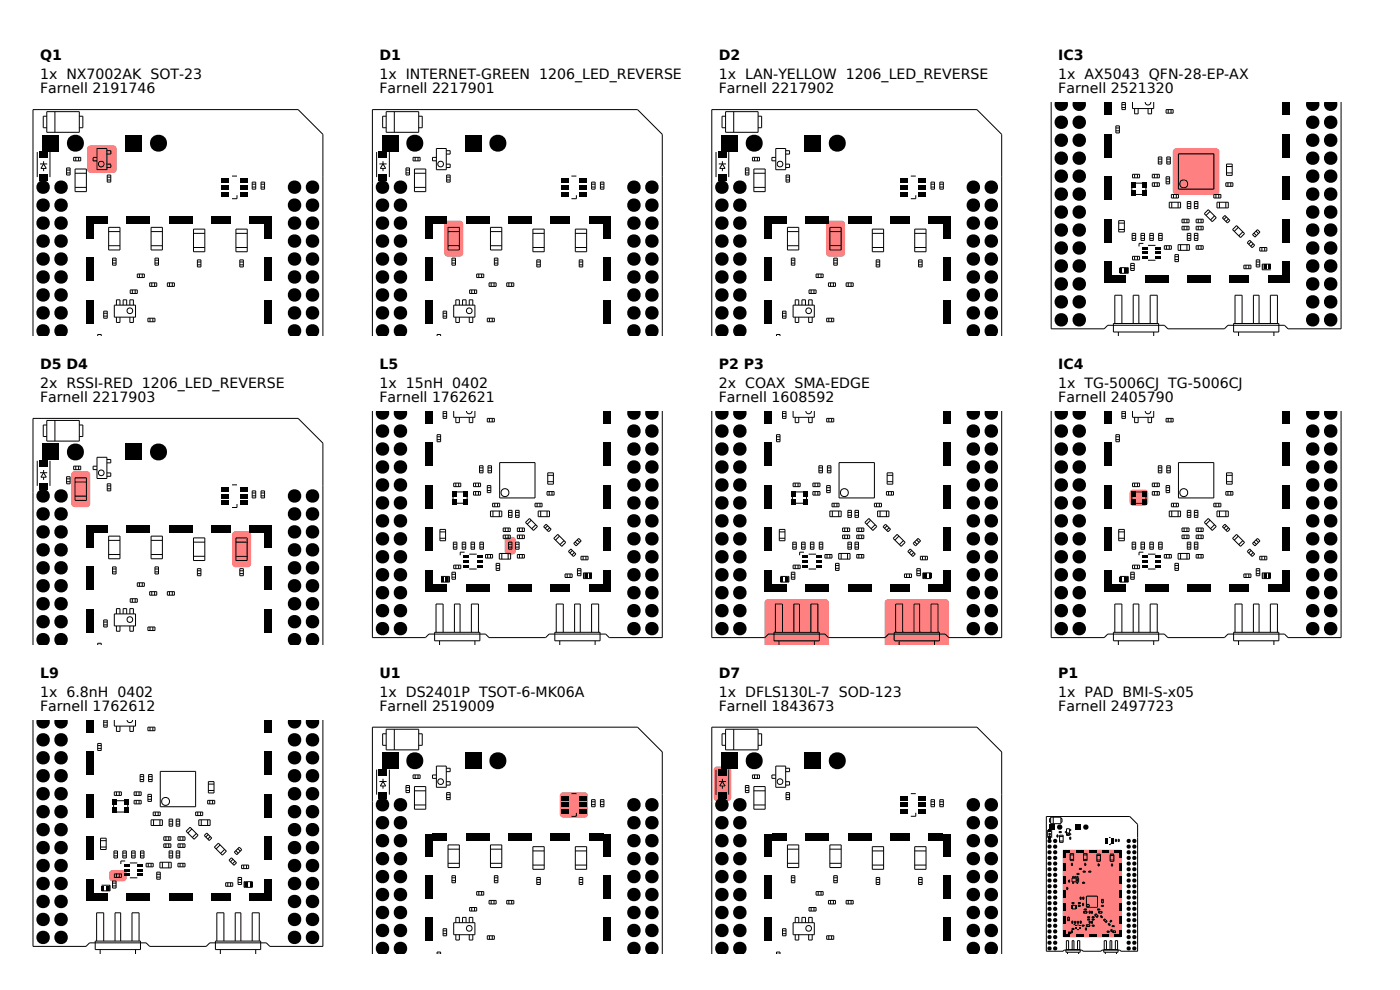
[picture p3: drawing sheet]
<svg xmlns="http://www.w3.org/2000/svg" width="297mm" height="210mm" viewBox="0 0 297 210" stroke-linecap="round" stroke-linejoin="round" font-family="sans-serif">
<defs><g id="words">
<g font-size="3">
<text x="8.5" y="12.8">Q1</text>
<text x="8.5" y="16.8">1x NX7002AK SOT-23</text>
<text x="80.5" y="12.8">D1</text>
<text x="80.5" y="16.8">1x INTERNET-GREEN 1206_LED_REVERSE</text>
<text x="152.5" y="12.8">D2</text>
<text x="152.5" y="16.8">1x LAN-YELLOW 1206_LED_REVERSE</text>
<text x="224.5" y="12.8">IC3</text>
<text x="224.5" y="16.8">1x AX5043 QFN-28-EP-AX</text>
<text x="8.5" y="19.8">Farnell 2191746</text>
<text x="80.5" y="19.8">Farnell 2217901</text>
<text x="152.5" y="19.8">Farnell 2217902</text>
<text x="224.5" y="19.8">Farnell 2521320</text>
<text x="8.5" y="78.3">D5 D4</text>
<text x="8.5" y="82.3">2x RSSI-RED 1206_LED_REVERSE</text>
<text x="80.5" y="78.3">L5</text>
<text x="80.5" y="82.3">1x 15nH 0402</text>
<text x="152.5" y="78.3">P2 P3</text>
<text x="152.5" y="82.3">2x COAX SMA-EDGE</text>
<text x="224.5" y="78.3">IC4</text>
<text x="224.5" y="82.3">1x TG-5006CJ TG-5006CJ</text>
<text x="8.5" y="85.3">Farnell 2217903</text>
<text x="80.5" y="85.3">Farnell 1762621</text>
<text x="152.5" y="85.3">Farnell 1608592</text>
<text x="224.5" y="85.3">Farnell 2405790</text>
<text x="8.5" y="143.8">L9</text>
<text x="80.5" y="143.8">U1</text>
<text x="152.5" y="143.8">D7</text>
<text x="224.5" y="143.8">P1</text>
<text x="8.5" y="147.8">1x 6.8nH 0402</text>
<text x="80.5" y="147.8">1x DS2401P TSOT-6-MK06A</text>
<text x="152.5" y="147.8">1x DFLS130L-7 SOD-123</text>
<text x="224.5" y="147.8">1x PAD BMI-S-x05</text>
<text x="8.5" y="150.8">Farnell 1762612</text>
<text x="80.5" y="150.8">Farnell 2519009</text>
<text x="152.5" y="150.8">Farnell 1843673</text>
<text x="224.5" y="150.8">Farnell 2497723</text>
</g>
</g></defs>
<path d="M18.7 31l.5-.2h4.8a.75 .75 0 0 1 .8 .8v4.3a.75 .75 0 0 1-.8 .8h-4.8a.75 .75 0 0 1-.7-.8v-4.3z" fill="#ff8080"/>
<g fill="none" stroke="#000" stroke-width=".21">
<path d="M7.9 32.3v5.3M8.5 34.8h1.5M9.3 34.2v.6M9.3 35.7v.6M9.3 34.8l.5 .9h-1.1zM9.9 23.7h6.9v4.4h-6.9zM9.9 24.7h-.7v2.4h.7M10.6 32.3v5.3M11.7 23.7v4.4M14.1 35.6h.8v1.5h-.8zM14.1 36.1h.8M14.1 36.7h.8"/>
<path d="M15.6 33.4h1.5v.7h-1.5zM15.9 35.9h2.4v4.8h-2.4zM15.9 36.8h2.4M15.9 39.8h2.4M16.1 33.4v.7M16.7 33.4v.7M16.8 24.7h.8v2.4h-.8M20.6 31.5h2.1v4.5h-2.1zM20.6 33.4h-.8v.7h.8M22.7 34.8h.8v.7h-.8M22.7 32h.8v.7h-.8M22.8 37.1h.7v1.5h-.7z"/>
<path d="M22.8 38.2h.7M22.8 37.6h.7M49.2 37.4h1.1M53.5 38.6h.8v1.5h-.8zM53.5 39.1h.8M53.5 39.7h.8M55.4 38.6h.7v1.5h-.7zM55.4 39.1h.7M55.4 39.7h.7M23.1 48.2h2.4v4.8h-2.4zM23.1 49.1h2.4M23.1 52.1h2.4"/>
<path d="M23.9 54.8h.7v1.5h-.7zM23.9 55.8h.7M23.9 55.2h.7M29.1 58.1h1.5v.8h-1.5zM29.6 58.1v.8M30.2 58.1v.8M32.1 48.2h2.4v4.8h-2.4zM32.1 49.1h2.4M32.1 52.1h2.4M32.9 54.8h.7v1.5h-.7zM32.9 55.8h.7M32.9 55.2h.7"/>
<path d="M41.1 48.6h2.4v4.8h-2.4zM41.1 49.5h2.4M41.1 52.5h2.4M41.9 55.1h.7v1.5h-.7zM41.9 56.2h.7M41.9 55.6h.7M50.1 48.6h2.4v4.8h-2.4zM50.1 49.5h2.4M50.1 52.5h2.4M50.3 41.4v.8h-1.1M50.9 55.1h.7v1.5h-.7zM50.9 56.2h.7"/>
<path d="M50.9 55.6h.7M7 71.3v-48h56.3l5.2 5.2v42.8M20.7 71.3v-.3h.8v.3M22 66h.8v1.5h-.8zM22 67.1h.8M22 66.5h.8M24.3 64.7h4.5v2.6h-4.5zM24.7 64.7v-1.1h.8v1.1M24.7 67.3v1.1h.8v-1.1M26.1 64.7v-1.1h.8v1.1M27.6 64.7v-1.1h.7v1.1M27.6 67.3v1.1h.7v-1.1"/>
<path d="M27.6 61.5h1.5v.8h-1.5zM28.1 61.5v.8M28.7 61.5v.8M31.4 67.5h1.5v.8h-1.5zM31.8 60h1.5v.8h-1.5zM31.8 67.5v.8M32.2 60v.8M32.4 67.5v.8M32.8 60v.8M35.5 60h1.5v.8h-1.5zM36 60v.8M36.6 60v.8"/>
<circle cx="21.5" cy="34.8" r=".6"/>
<circle cx="27.6" cy="65.9" r=".6"/>
</g>
<g fill="#000">
<path d="M8.3 32.1h1.9v1.4h-1.9zM8.3 37h1.9v1.4h-1.9zM9 28.6h3.6v3.6h-3.6zM26.6 28.6h3.6v3.6h-3.6zM47.1 37.8h1.5v1h-1.5zM47.1 39.2h1.5v1.1h-1.5zM51 39.2h1.5v1.1h-1.5zM51 37.8h1.5v1h-1.5zM18.3 45.9h1.5v4.7h-1.5zM18.3 54.7h1.5v4.9h-1.5zM19.8 45.9h3v1.5h-3zM26.9 45.9h4.9v1.5h-4.9z"/>
<path d="M35.9 45.9h4.9v1.5h-4.9zM44.9 45.9h4v1.5h-4zM47.1 40.7h1.5v1h-1.5zM51 40.7h1.5v1h-1.5zM53 45.9h3.1v1.5h-3.1zM56.1 54.7h1.5v4.9h-1.5zM56.1 45.9h1.5v4.7h-1.5zM8.2 69.1a1.45 1.45 0 0 1 2 .1 1.45 1.45 0 0 1-.1 2.1h-1.9a1.5 1.5 0 0 1 0-2.2zM12 69.1a1.45 1.45 0 0 1 2 .1 1.45 1.45 0 0 1-.1 2.1h-1.9a1.5 1.5 0 0 1 0-2.2zM18.3 63.7h1.5v4.9h-1.5zM56.1 63.7h1.5v4.9h-1.5zM61.5 69.1a1.45 1.45 0 0 1 2.1 .1 1.45 1.45 0 0 1-.1 2.1h-2a1.5 1.5 0 0 1 0-2.2z"/>
<path d="M65.3 69.1a1.45 1.45 0 0 1 2.1 .1 1.45 1.45 0 0 1-.1 2.1h-2a1.5 1.5 0 0 1 0-2.2z"/>
<circle cx="9.2" cy="39.7" r="1.44"/>
<circle cx="13" cy="39.7" r="1.44"/>
<circle cx="16" cy="30.4" r="1.81"/>
<circle cx="33.6" cy="30.4" r="1.81"/>
<circle cx="62.5" cy="39.7" r="1.44"/>
<circle cx="66.3" cy="39.7" r="1.44"/>
<circle cx="9.2" cy="43.5" r="1.44"/>
<circle cx="9.2" cy="58.8" r="1.44"/>
<circle cx="9.2" cy="51.1" r="1.44"/>
<circle cx="9.2" cy="55" r="1.44"/>
<circle cx="9.2" cy="47.3" r="1.44"/>
<circle cx="13" cy="43.5" r="1.44"/>
<circle cx="13" cy="58.8" r="1.44"/>
<circle cx="13" cy="51.1" r="1.44"/>
<circle cx="13" cy="55" r="1.44"/>
<circle cx="13" cy="47.3" r="1.44"/>
<circle cx="62.5" cy="43.5" r="1.44"/>
<circle cx="62.5" cy="58.8" r="1.44"/>
<circle cx="62.5" cy="51.1" r="1.44"/>
<circle cx="62.5" cy="55" r="1.44"/>
<circle cx="62.5" cy="47.3" r="1.44"/>
<circle cx="66.3" cy="43.5" r="1.44"/>
<circle cx="66.3" cy="58.8" r="1.44"/>
<circle cx="66.3" cy="51.1" r="1.44"/>
<circle cx="66.3" cy="55" r="1.44"/>
<circle cx="66.3" cy="47.3" r="1.44"/>
<circle cx="9.2" cy="62.6" r="1.44"/>
<circle cx="9.2" cy="66.4" r="1.44"/>
<circle cx="13" cy="62.6" r="1.44"/>
<circle cx="13" cy="66.4" r="1.44"/>
<circle cx="62.5" cy="62.6" r="1.44"/>
<circle cx="62.5" cy="66.4" r="1.44"/>
<circle cx="66.3" cy="62.6" r="1.44"/>
<circle cx="66.3" cy="66.4" r="1.44"/>
</g>
<g fill="#ff8080">
<path d="M49.5 112.9l.5-.2h2.5a.75 .75 0 0 1 .8 .7v6.2a.75 .75 0 0 1-.8 .7h-2.5a.75 .75 0 0 1-.8-.7v-6.2z"/>
<path d="M15.3 100.2l.6-.3h2.5a.75 .75 0 0 1 .8 .8v6.1a.75 .75 0 0 1-.8 .8h-2.5a.75 .75 0 0 1-.8-.8v-6.1z"/>
</g>
<g fill="none" stroke="#000" stroke-width=".21">
<path d="M7.9 97.8v5.3M9.3 99.7v.6M9.9 89.2h6.9v4.4h-6.9zM9.9 90.2h-.7v2.4h.7M10.6 97.8v5.3M11.7 89.2v4.4M15.6 98.9h1.5v.7h-1.5zM16.1 98.9v.7M16.7 98.9v.7M16.8 90.2h.8v2.4h-.8M20.6 97h2.1v4.5h-2.1zM20.6 98.9h-.8v.7h.8"/>
<path d="M22.7 97.5h.8v.7h-.8M8.5 100.3h1.5M9.3 101.2v.6M9.3 100.3l.5 .9h-1.1zM14.1 101.1h.8v1.5h-.8zM14.1 101.6h.8M14.1 102.2h.8M15.9 101.4h2.4v4.8h-2.4zM15.9 102.3h2.4M15.9 105.3h2.4M22.7 100.3h.8v.7h-.8M22.8 102.6h.7v1.5h-.7z"/>
<path d="M22.8 103.7h.7M22.8 103.1h.7M23.1 113.7h2.4v4.8h-2.4zM23.1 114.6h2.4M23.1 117.6h2.4M32.1 113.7h2.4v4.8h-2.4zM32.1 114.6h2.4M32.1 117.6h2.4M41.1 114.1h2.4v4.8h-2.4zM41.1 115h2.4M41.1 118h2.4M49.2 102.9h1.1"/>
<path d="M50.1 114.1h2.4v4.8h-2.4zM50.1 115h2.4M50.1 118h2.4M50.3 106.9v.8h-1.1M53.5 104.1h.8v1.5h-.8zM53.5 104.6h.8M53.5 105.2h.8M55.4 104.1h.7v1.5h-.7zM55.4 104.6h.7M55.4 105.2h.7M7 136.8v-48h56.3l5.2 5.2v42.8M20.7 136.8v-.3h.8v.3"/>
<path d="M22 131.5h.8v1.5h-.8zM22 132.6h.8M22 132h.8M23.9 120.3h.7v1.5h-.7zM23.9 121.3h.7M23.9 120.7h.7M24.3 130.2h4.5v2.6h-4.5zM24.7 130.2v-1.1h.8v1.1M24.7 132.8v1.1h.8v-1.1M26.1 130.2v-1.1h.8v1.1M27.6 130.2v-1.1h.7v1.1M27.6 132.8v1.1h.7v-1.1"/>
<path d="M27.6 127h1.5v.8h-1.5zM28.1 127v.8M28.7 127v.8M29.1 123.6h1.5v.8h-1.5zM29.6 123.6v.8M30.2 123.6v.8M31.4 133h1.5v.8h-1.5zM31.8 125.5h1.5v.8h-1.5zM31.8 133v.8M32.2 125.5v.8M32.4 133v.8M32.8 125.5v.8"/>
<path d="M32.9 120.3h.7v1.5h-.7zM32.9 121.3h.7M32.9 120.7h.7M35.5 125.5h1.5v.8h-1.5zM36 125.5v.8M36.6 125.5v.8M41.9 120.6h.7v1.5h-.7zM41.9 121.7h.7M41.9 121.1h.7M50.9 120.6h.7v1.5h-.7zM50.9 121.7h.7M50.9 121.1h.7"/>
<circle cx="21.5" cy="100.3" r=".6"/>
<circle cx="27.6" cy="131.4" r=".6"/>
</g>
<g fill="#000">
<path d="M8.3 97.6h1.9v1.4h-1.9zM9 94.1h3.6v3.6h-3.6zM26.6 94.1h3.6v3.6h-3.6zM8.3 102.5h1.9v1.4h-1.9zM18.3 111.4h1.5v4.7h-1.5zM19.8 111.4h3v1.5h-3zM26.9 111.4h4.9v1.5h-4.9zM35.9 111.4h4.9v1.5h-4.9zM44.9 111.4h4v1.5h-4zM47.1 103.3h1.5v1.1h-1.5zM47.1 104.7h1.5v1.1h-1.5zM47.1 106.2h1.5v1h-1.5z"/>
<path d="M51 106.2h1.5v1h-1.5zM51 104.7h1.5v1.1h-1.5zM51 103.3h1.5v1.1h-1.5zM53 111.4h3.1v1.5h-3.1zM56.1 111.4h1.5v4.7h-1.5zM8.2 134.6a1.45 1.45 0 0 1 2 .1 1.45 1.45 0 0 1-.1 2.1h-1.9a1.51 1.51 0 0 1 0-2.2zM12 134.6a1.45 1.45 0 0 1 2 .1 1.45 1.45 0 0 1-.1 2.1h-1.9a1.51 1.51 0 0 1 0-2.2zM18.3 120.2h1.5v4.9h-1.5zM18.3 129.2h1.5v4.9h-1.5zM56.1 120.2h1.5v4.9h-1.5zM56.1 129.2h1.5v4.9h-1.5zM61.5 134.6a1.45 1.45 0 0 1 2.1 .1 1.45 1.45 0 0 1-.1 2.1h-2a1.51 1.51 0 0 1 0-2.2z"/>
<path d="M65.3 134.6a1.45 1.45 0 0 1 2.1 .1 1.45 1.45 0 0 1-.1 2.1h-2a1.51 1.51 0 0 1 0-2.2z"/>
<circle cx="16" cy="95.9" r="1.81"/>
<circle cx="33.6" cy="95.9" r="1.81"/>
<circle cx="9.2" cy="112.8" r="1.44"/>
<circle cx="9.2" cy="109" r="1.44"/>
<circle cx="9.2" cy="116.7" r="1.44"/>
<circle cx="9.2" cy="105.2" r="1.44"/>
<circle cx="13" cy="112.8" r="1.44"/>
<circle cx="13" cy="109" r="1.44"/>
<circle cx="13" cy="116.7" r="1.44"/>
<circle cx="13" cy="105.2" r="1.44"/>
<circle cx="62.5" cy="112.8" r="1.44"/>
<circle cx="62.5" cy="109" r="1.44"/>
<circle cx="62.5" cy="116.7" r="1.44"/>
<circle cx="62.5" cy="105.2" r="1.44"/>
<circle cx="66.3" cy="112.8" r="1.44"/>
<circle cx="66.3" cy="109" r="1.44"/>
<circle cx="66.3" cy="116.7" r="1.44"/>
<circle cx="66.3" cy="105.2" r="1.44"/>
<circle cx="9.2" cy="128.1" r="1.44"/>
<circle cx="9.2" cy="124.3" r="1.44"/>
<circle cx="9.2" cy="120.5" r="1.44"/>
<circle cx="9.2" cy="131.9" r="1.44"/>
<circle cx="13" cy="128.1" r="1.44"/>
<circle cx="13" cy="124.3" r="1.44"/>
<circle cx="13" cy="120.5" r="1.44"/>
<circle cx="13" cy="131.9" r="1.44"/>
<circle cx="62.5" cy="128.1" r="1.44"/>
<circle cx="62.5" cy="124.3" r="1.44"/>
<circle cx="62.5" cy="131.9" r="1.44"/>
<circle cx="62.5" cy="120.5" r="1.44"/>
<circle cx="66.3" cy="128.1" r="1.44"/>
<circle cx="66.3" cy="124.3" r="1.44"/>
<circle cx="66.3" cy="120.5" r="1.44"/>
<circle cx="66.3" cy="131.9" r="1.44"/>
</g>
<path d="M23.3 184.8l.6-.2h2.2a.75 .75 0 0 1 .8 .7v.9a.75 .75 0 0 1-.8 .8h-2.2a.75 .75 0 0 1-.8-.8v-.9z" fill="#ff8080"/>
<g fill="none" stroke="#000" stroke-width=".21">
<path d="M7 152.7v48.1h11.3l.7-.8h12l.8 .8h12l.7-.8h12l.8 .8h11.2v-48.1M20.7 157.7h.8v1.5h-.8zM20.7 158.8h.8M20.7 158.2h.8M22 152.8h.8v1.5h-.8zM22 153.8h.8M22 153.2h.8M24.3 152.7v1.3h4.5v-1.3M24.7 154v1.2h.8v-1.2M27 152.7a.59 .59 0 0 0 .6 .6 .59 .59 0 0 0 .5-.6M27.6 154v1.2h.7v-1.2M31.4 154.3h1.5v.7h-1.5z"/>
<path d="M31.8 154.3v.7M32.4 154.3v.7M21.3 177.8h1.2v2.4h-1.2zM21.3 178.3h1.2M21.3 179.7h1.2M24.1 170.1v1.9M24.3 168h1.5v.7h-1.5zM24.3 172.3h2.6M24.3 169.9h2.6M24.7 168v.7M25.3 168v.7M27.1 170.1v1.9"/>
<path d="M28.5 169.8h1.5v.7h-1.5zM28.5 168h1.5v.7h-1.5zM28.9 168v.7M28.9 169.8v.7M29.5 168v.7M29.5 169.8v.7M29.7 164.3h.8v1.5h-.8zM29.7 165.4h.8M29.7 164.8h.8M31.4 168.5h.7v1.5h-.7zM31.4 169.6h.7M31.4 169h.7"/>
<path d="M31.5 164.3h.8v1.5h-.8zM31.5 165.4h.8M31.5 164.8h.8M32.1 173.9h2.4v1.2h-2.4zM32.5 172.3h1.5v.7h-1.5zM32.6 173.9v1.2M33 172.3v.7M33.6 172.3v.7M33.9 173.9v1.2M34 163.6h7.5v7.5h-7.5zM34.8 177.5h1.5v.8h-1.5zM34.8 179h1.5v.8h-1.5z"/>
<path d="M35.2 177.5v.8M35.2 179v.8M35.8 177.5v.8M35.8 179v.8M35.9 173.8h.7v1.5h-.7zM35.9 174.2h.7M35.9 174.8h.7M37.4 173.8h.7v1.5h-.7zM37.4 174.2h.7M37.4 174.8h.7M37.8 177.5h1.5v.8h-1.5zM37.8 179h1.5v.8h-1.5z"/>
<path d="M38.2 177.5v.8M38.2 179v.8M38.8 177.5v.8M38.8 179v.8M39.5 176.3l.8-.8 1.7 1.7-.8 .8zM40.7 175.9l-.8 .8M41.5 172.3h1.5v.7h-1.5zM41.7 176.8l-.9 .9M42 172.3v.7M42.2 173.9h2.4v1.2h-2.4zM42.6 172.3v.7M42.7 173.9v1.2"/>
<path d="M43.9 176.7l1 1.1-.5 .5-1.1-1zM44.1 169.8h1.5v.7h-1.5zM44.1 173.9v1.2M44.2 177l-.5 .6M44.2 165.8h1.2v2.4h-1.2zM44.2 167.7h1.2M44.2 166.3h1.2M44.5 169.8v.7M44.6 177.5l-.5 .5M45.1 169.8v.7M46.3 178.9l1.7 1.7-.8 .8-1.7-1.7zM46.7 179.2l-.8 .9"/>
<path d="M50.8 179.7l.5 .6-1.1 1-.5-.5zM20.2 199.7h9.6v1.7h-9.6zM20.5 199.7v-6.1h1.5v6.1M21.6 187.8h1.8v1.2h-1.8M23.2 187.8v1.2M23.9 186.9h.7v1.5h-.7zM23.9 187.9h.7M23.9 187.3h.7M24.2 180.5h.7v1.5h-.7zM24.2 181.6h.7M24.2 181h.7M24.3 185.4h1.5v.7h-1.5z"/>
<path d="M24.4 199.7v-6.1h1.2v6.1M24.7 185.4v.7M25.3 185.4v.7M26.1 180.5h.7v1.5h-.7zM26.1 181.6h.7M26.1 181h.7M26.6 182.7h-1v.6M27.6 186.2h1.5M27.6 183.1h1.5M27.9 180.5h.8v1.5h-.8zM27.9 181.6h.8M27.9 181h.8"/>
<path d="M28 199.7v-6.1h1.5v6.1M29.8 180.5h.8v1.5h-.8zM29.8 181.6h.8M29.8 181h.8M31 183.1h1.5v.8h-1.5zM31.5 183.1v.8M32.1 183.1v.8M33.3 185h.7v1.5h-.7zM33.3 185.5h.7M33.3 186.1h.7M33.9 182.9h2.4v1.2h-2.4zM34.5 182.9v1.2"/>
<path d="M35.8 182.9v1.2M35.9 180.5h.7v1.5h-.7zM35.9 181.6h.7M35.9 181h.7M37.4 180.5h.7v1.5h-.7zM37.4 181.6h.7M37.4 181h.7M37.8 183.1h1.5v.8h-1.5zM38.2 183.1v.8M38.8 183.1v.8M45.7 199.7h9.6v1.7h-9.6zM46 199.7v-6.1h1.5v6.1"/>
<path d="M47.7 180.2l-.9 .8M47.9 187.3h1.5v.7h-1.5zM48.3 187.3v.7M48.9 187.3v.7M49.1 182l1.1 1-.6 .6-1-1.1zM49.4 182.3l-.5 .5M49.9 182.7l-.6 .6M49.9 199.7v-6.1h1.2v6.1M50 180.5l.6 .5M50.5 180l.5 .6M50.5 186.1h.8v1.5h-.8zM50.5 186.6h.8"/>
<path d="M50.5 187.2h.8M51.3 183.5h1.5v.8h-1.5zM51.7 183.5v.8M51.9 187v1.2M52.3 183.5v.8M53.5 199.7v-6.1h1.5v6.1M53.6 187h-1.8v1.2h1.8M21.3 201.4v.9M28.8 201.4v.9M46.8 201.4v.9M54.3 201.4v.9"/>
<circle cx="35.1" cy="170" r=".84"/>
</g>
<g fill="#000">
<path d="M7.8 152.7h2.6a1.38 1.38 0 0 1-1.3 1.9 1.38 1.38 0 0 1-1.3-1.9zM11.7 152.7h2.6a1.38 1.38 0 0 1-1.3 1.9 1.38 1.38 0 0 1-1.3-1.9zM18.3 152.7h1.5v2.7h-1.5zM18.3 159.4h1.5v5h-1.5zM56.1 152.7h1.5v2.7h-1.5zM56.1 159.4h1.5v5h-1.5zM61.2 152.7h2.6a1.38 1.38 0 0 1-1.3 1.9 1.38 1.38 0 0 1-1.3-1.9zM65 152.7h2.6a1.38 1.38 0 0 1-1.3 1.9 1.38 1.38 0 0 1-1.3-1.9zM18.3 168.4h1.5v5h-1.5zM18.3 177.4h1.5v5h-1.5zM23.9 169.7h.9v1.1h-.9zM23.9 171.4h.9v1.1h-.9z"/>
<path d="M26.4 169.7h.9v1.1h-.9zM26.4 171.4h.9v1.1h-.9zM56.1 168.4h1.5v5h-1.5zM56.1 177.4h1.5v5h-1.5zM18.3 186.4h1.5v4.6h-1.5zM19.8 189.5h3v1.5h-3zM21.5 187.9h.5v.9h-.5zM22.5 187.9h.5v.9h-.5zM26.3 183.4h1.1v.6h-1.1zM26.3 184.3h1.1v.6h-1.1zM26.3 185.3h1.1v.6h-1.1zM26.9 189.5h4.9v1.5h-4.9z"/>
<path d="M29.2 185.3h1.1v.6h-1.1zM29.2 184.3h1.1v.6h-1.1zM29.2 183.4h1.1v.6h-1.1zM35.9 189.5h4.9v1.5h-4.9zM44.9 189.5h4v1.5h-4zM52.1 187.2h.5v.9h-.5zM53 189.5h3.1v1.5h-3.1zM53.1 187.2h.5v.9h-.5zM56.1 186.4h1.5v4.6h-1.5z"/>
<circle cx="9.2" cy="157" r="1.44"/>
<circle cx="13" cy="157" r="1.44"/>
<circle cx="62.5" cy="157" r="1.44"/>
<circle cx="66.3" cy="157" r="1.44"/>
<circle cx="9.2" cy="168.4" r="1.44"/>
<circle cx="9.2" cy="179.8" r="1.44"/>
<circle cx="9.2" cy="164.6" r="1.44"/>
<circle cx="9.2" cy="160.8" r="1.44"/>
<circle cx="9.2" cy="172.2" r="1.44"/>
<circle cx="9.2" cy="176" r="1.44"/>
<circle cx="13" cy="168.4" r="1.44"/>
<circle cx="13" cy="179.8" r="1.44"/>
<circle cx="13" cy="164.6" r="1.44"/>
<circle cx="13" cy="160.8" r="1.44"/>
<circle cx="13" cy="176" r="1.44"/>
<circle cx="13" cy="172.2" r="1.44"/>
<circle cx="62.5" cy="168.4" r="1.44"/>
<circle cx="62.5" cy="179.8" r="1.44"/>
<circle cx="62.5" cy="164.6" r="1.44"/>
<circle cx="62.5" cy="160.8" r="1.44"/>
<circle cx="62.5" cy="172.2" r="1.44"/>
<circle cx="62.5" cy="176" r="1.44"/>
<circle cx="66.3" cy="168.4" r="1.44"/>
<circle cx="66.3" cy="179.8" r="1.44"/>
<circle cx="66.3" cy="164.6" r="1.44"/>
<circle cx="66.3" cy="160.8" r="1.44"/>
<circle cx="66.3" cy="172.2" r="1.44"/>
<circle cx="66.3" cy="176" r="1.44"/>
<circle cx="9.2" cy="191.3" r="1.44"/>
<circle cx="9.2" cy="187.4" r="1.44"/>
<circle cx="9.2" cy="198.9" r="1.44"/>
<circle cx="9.2" cy="195.1" r="1.44"/>
<circle cx="9.2" cy="183.6" r="1.44"/>
<circle cx="13" cy="191.3" r="1.44"/>
<circle cx="13" cy="187.4" r="1.44"/>
<circle cx="13" cy="198.9" r="1.44"/>
<circle cx="13" cy="195.1" r="1.44"/>
<circle cx="13" cy="183.6" r="1.44"/>
<circle cx="62.5" cy="191.3" r="1.44"/>
<circle cx="62.5" cy="187.4" r="1.44"/>
<circle cx="62.5" cy="198.9" r="1.44"/>
<circle cx="62.5" cy="195.1" r="1.44"/>
<circle cx="62.5" cy="183.6" r="1.44"/>
<circle cx="66.3" cy="191.3" r="1.44"/>
<circle cx="66.3" cy="187.4" r="1.44"/>
<circle cx="66.3" cy="198.9" r="1.44"/>
<circle cx="66.3" cy="195.1" r="1.44"/>
<circle cx="66.3" cy="183.6" r="1.44"/>
</g>
<path d="M94.5 47l.5-.2h2.5a.75 .75 0 0 1 .8 .8v6.1a.75 .75 0 0 1-.8 .8h-2.5a.75 .75 0 0 1-.8-.8v-6.1z" fill="#ff8080"/>
<g fill="none" stroke="#000" stroke-width=".21">
<path d="M79.9 32.3v5.3M80.5 34.8h1.5M81.3 34.2v.6M81.3 35.7v.6M81.3 34.8l.5 .9h-1.1zM81.9 23.7h6.9v4.4h-6.9zM81.9 24.7h-.7v2.4h.7M82.6 32.3v5.3M83.7 23.7v4.4M86.1 35.6h.8v1.5h-.8zM86.1 36.1h.8M86.1 36.7h.8"/>
<path d="M87.6 33.4h1.5v.7h-1.5zM87.9 35.9h2.4v4.8h-2.4zM87.9 36.8h2.4M87.9 39.8h2.4M88.1 33.4v.7M88.7 33.4v.7M88.8 24.7h.8v2.4h-.8M92.6 31.5h2.1v4.5h-2.1zM92.6 33.4h-.8v.7h.8M94.7 34.8h.8v.7h-.8M94.7 32h.8v.7h-.8M94.8 37.1h.7v1.5h-.7z"/>
<path d="M94.8 38.2h.7M94.8 37.6h.7M121.2 37.4h1.1M125.5 38.6h.8v1.5h-.8zM125.5 39.1h.8M125.5 39.7h.8M127.4 38.6h.7v1.5h-.7zM127.4 39.1h.7M127.4 39.7h.7M95.1 48.2h2.4v4.8h-2.4zM95.1 49.1h2.4M95.1 52.1h2.4"/>
<path d="M95.9 54.8h.7v1.5h-.7zM95.9 55.8h.7M95.9 55.2h.7M101.1 58.1h1.5v.8h-1.5zM101.6 58.1v.8M102.2 58.1v.8M104.1 48.2h2.4v4.8h-2.4zM104.1 49.1h2.4M104.1 52.1h2.4M104.9 54.8h.7v1.5h-.7zM104.9 55.8h.7M104.9 55.2h.7"/>
<path d="M113.1 48.6h2.4v4.8h-2.4zM113.1 49.5h2.4M113.1 52.5h2.4M113.9 55.1h.7v1.5h-.7zM113.9 56.2h.7M113.9 55.6h.7M122.1 48.6h2.4v4.8h-2.4zM122.1 49.5h2.4M122.1 52.5h2.4M122.3 41.4v.8h-1.1M122.9 55.1h.7v1.5h-.7zM122.9 56.2h.7"/>
<path d="M122.9 55.6h.7M79 71.3v-48h56.3l5.2 5.2v42.8M92.7 71.3v-.3h.8v.3M94 66h.8v1.5h-.8zM94 67.1h.8M94 66.5h.8M96.3 64.7h4.5v2.6h-4.5zM96.7 64.7v-1.1h.8v1.1M96.7 67.3v1.1h.8v-1.1M98.1 64.7v-1.1h.8v1.1M99.6 64.7v-1.1h.7v1.1M99.6 67.3v1.1h.7v-1.1"/>
<path d="M99.6 61.5h1.5v.8h-1.5zM100.1 61.5v.8M100.7 61.5v.8M103.4 67.5h1.5v.8h-1.5zM103.8 60h1.5v.8h-1.5zM103.8 67.5v.8M104.2 60v.8M104.4 67.5v.8M104.8 60v.8M107.5 60h1.5v.8h-1.5zM108 60v.8M108.6 60v.8"/>
<circle cx="93.5" cy="34.8" r=".6"/>
<circle cx="99.6" cy="65.9" r=".6"/>
</g>
<g fill="#000">
<path d="M80.3 32.1h1.9v1.4h-1.9zM80.3 37h1.9v1.4h-1.9zM81 28.6h3.6v3.6h-3.6zM98.6 28.6h3.6v3.6h-3.6zM119.1 37.8h1.5v1h-1.5zM119.1 39.2h1.5v1.1h-1.5zM123 39.2h1.5v1.1h-1.5zM123 37.8h1.5v1h-1.5zM90.3 45.9h1.5v4.7h-1.5zM90.3 54.7h1.5v4.9h-1.5zM91.8 45.9h3v1.5h-3zM98.9 45.9h4.9v1.5h-4.9z"/>
<path d="M107.9 45.9h4.9v1.5h-4.9zM116.9 45.9h4v1.5h-4zM119.1 40.7h1.5v1h-1.5zM123 40.7h1.5v1h-1.5zM125 45.9h3.1v1.5h-3.1zM128.1 54.7h1.5v4.9h-1.5zM128.1 45.9h1.5v4.7h-1.5zM80.2 69.1a1.45 1.45 0 0 1 2 .1 1.45 1.45 0 0 1-.1 2.1h-1.9a1.5 1.5 0 0 1 0-2.2zM84 69.1a1.45 1.45 0 0 1 2 .1 1.45 1.45 0 0 1-.1 2.1h-1.9a1.5 1.5 0 0 1 0-2.2zM90.3 63.7h1.5v4.9h-1.5zM128.1 63.7h1.5v4.9h-1.5zM133.5 69.1a1.45 1.45 0 0 1 2.1 .1 1.45 1.45 0 0 1-.1 2.1h-2a1.5 1.5 0 0 1 0-2.2z"/>
<path d="M137.3 69.1a1.45 1.45 0 0 1 2.1 .1 1.45 1.45 0 0 1-.1 2.1h-2a1.5 1.5 0 0 1 0-2.2z"/>
<circle cx="81.2" cy="39.7" r="1.44"/>
<circle cx="85" cy="39.7" r="1.44"/>
<circle cx="88" cy="30.4" r="1.81"/>
<circle cx="105.6" cy="30.4" r="1.81"/>
<circle cx="134.5" cy="39.7" r="1.44"/>
<circle cx="138.3" cy="39.7" r="1.44"/>
<circle cx="81.2" cy="43.5" r="1.44"/>
<circle cx="81.2" cy="58.8" r="1.44"/>
<circle cx="81.2" cy="51.1" r="1.44"/>
<circle cx="81.2" cy="55" r="1.44"/>
<circle cx="81.2" cy="47.3" r="1.44"/>
<circle cx="85" cy="43.5" r="1.44"/>
<circle cx="85" cy="58.8" r="1.44"/>
<circle cx="85" cy="51.1" r="1.44"/>
<circle cx="85" cy="55" r="1.44"/>
<circle cx="85" cy="47.3" r="1.44"/>
<circle cx="134.5" cy="43.5" r="1.44"/>
<circle cx="134.5" cy="58.8" r="1.44"/>
<circle cx="134.5" cy="51.1" r="1.44"/>
<circle cx="134.5" cy="55" r="1.44"/>
<circle cx="134.5" cy="47.3" r="1.44"/>
<circle cx="138.3" cy="43.5" r="1.44"/>
<circle cx="138.3" cy="58.8" r="1.44"/>
<circle cx="138.3" cy="51.1" r="1.44"/>
<circle cx="138.3" cy="55" r="1.44"/>
<circle cx="138.3" cy="47.3" r="1.44"/>
<circle cx="81.2" cy="62.6" r="1.44"/>
<circle cx="81.2" cy="66.4" r="1.44"/>
<circle cx="85" cy="62.6" r="1.44"/>
<circle cx="85" cy="66.4" r="1.44"/>
<circle cx="134.5" cy="62.6" r="1.44"/>
<circle cx="134.5" cy="66.4" r="1.44"/>
<circle cx="138.3" cy="62.6" r="1.44"/>
<circle cx="138.3" cy="66.4" r="1.44"/>
</g>
<path d="M107.3 114.1a1.59 1.59 0 0 1 2.1 .2l.1 2.6a.75 .75 0 0 1-.8 .7h-.9a.75 .75 0 0 1-.7-.7v-2.3z" fill="#ff8080"/>
<g fill="none" stroke="#000" stroke-width=".21">
<path d="M79 87.2v48.1h11.3l.7-.8h12l.8 .8h12l.7-.8h12l.8 .8h11.2v-48.1M92.7 92.2h.8v1.5h-.8zM92.7 93.3h.8M92.7 92.7h.8M94 87.3h.8v1.5h-.8zM94 88.3h.8M94 87.7h.8M96.3 87.2v1.3h4.5v-1.3M96.7 88.5v1.2h.8v-1.2M99 87.2a.59 .59 0 0 0 .6 .6 .59 .59 0 0 0 .6-.6M99.6 88.5v1.2h.7v-1.2M101.7 98.8h.8v1.5h-.8z"/>
<path d="M101.7 99.9h.8M101.7 99.3h.8M103.4 88.8h1.5v.7h-1.5zM103.5 98.8h.8v1.5h-.8zM103.5 99.9h.8M103.5 99.3h.8M103.8 88.8v.7M104.4 88.8v.7M106 98.1h7.5v7.5h-7.5zM93.3 112.3h1.2v2.4h-1.2zM93.3 112.8h1.2M93.3 114.2h1.2"/>
<path d="M96.1 104.6v1.9M96.2 115h.7v1.5h-.7zM96.2 116.1h.7M96.2 115.5h.7M96.3 102.5h1.5v.7h-1.5zM96.3 119.9h1.5v.7h-1.5zM96.3 106.8h2.6M96.3 104.4h2.6M96.7 102.5v.7M96.7 119.9v.7M97.3 102.5v.7M97.3 119.9v.7"/>
<path d="M98.1 115h.7v1.5h-.7zM98.1 116.1h.7M98.1 115.5h.7M98.6 117.1h-.9l-.1 .7M99.1 104.6v1.9M99.6 117.6h1.5M99.9 115h.8v1.5h-.8zM99.9 116.1h.8M99.9 115.5h.8M100.5 104.3h1.5v.7h-1.5zM100.5 102.5h1.5v.7h-1.5zM100.9 102.5v.7"/>
<path d="M100.9 104.3v.7M101.5 102.5v.7M101.5 104.3v.7M101.8 115h.8v1.5h-.8zM101.8 116.1h.8M101.8 115.5h.8M103 117.6h1.5v.8h-1.5zM103.4 103h.7v1.5h-.7zM103.4 104.1h.7M103.4 103.5h.7M103.5 117.6v.8M104.1 108.4h2.4v1.2h-2.4z"/>
<path d="M104.1 117.6v.8M104.5 106.8h1.5v.7h-1.5zM104.6 108.4v1.2M105 106.8v.7M105.3 119.5h.7v1.5h-.7zM105.3 120h.7M105.6 106.8v.7M105.9 117.4h2.4v1.2h-2.4zM105.9 108.4v1.2M106.5 117.4v1.2M106.8 112h1.5v.8h-1.5zM106.8 113.5h1.5v.8h-1.5z"/>
<path d="M107.2 112v.8M107.2 113.5v.8M107.8 112v.8M107.8 113.5v.8M107.8 117.4v1.2M107.9 108.3h.7v1.5h-.7zM107.9 115h.7v1.5h-.7zM107.9 116.1h.7M107.9 115.5h.7M107.9 108.7h.7M107.9 109.3h.7M109.4 115h.7v1.5h-.7z"/>
<path d="M109.4 116.1h.7M109.4 115.5h.7M109.4 108.3h.7v1.5h-.7zM109.4 108.7h.7M109.4 109.3h.7M109.8 112h1.5v.8h-1.5zM109.8 113.5h1.5v.8h-1.5zM109.8 117.6h1.5v.8h-1.5zM110.2 112v.8M110.2 113.5v.8M110.2 117.6v.8M110.8 112v.8"/>
<path d="M110.8 113.5v.8M110.8 117.6v.8M112.3 110l1.7 1.7-.8 .8-1.7-1.7zM112.7 110.4l-.8 .8M113.5 106.8h1.5v.7h-1.5zM113.7 111.3l-.9 .9M114 106.8v.7M114.2 108.4h2.4v1.2h-2.4zM114.6 106.8v.7M114.7 108.4v1.2M115.9 111.2l1 1.1-.5 .5-1.1-1.1zM116.1 104.3h1.5v.7h-1.5z"/>
<path d="M116.1 108.4v1.2M116.2 111.5l-.5 .6M116.2 100.3h1.2v2.4h-1.2zM116.2 102.2h1.2M116.2 100.8h1.2M116.5 104.3v.7M116.6 112l-.5 .5M117.1 104.3v.7M118.3 113.4l1.7 1.7-.8 .8-1.7-1.7zM118.7 113.7l-.8 .9M119.7 114.7l-.9 .8M121.1 116.5l1.1 1-.5 .6-1.1-1.1z"/>
<path d="M121.4 116.8l-.5 .5M121.7 115.3l1.1-1.1 .5 .5-1.1 1.1zM121.9 117.2l-.6 .5M122 115l.6 .5M122.5 114.5l.5 .6M123.3 118h1.5v.8h-1.5zM123.7 118v.8M124.3 118v.8M92.2 134.1h9.6v1.8h-9.6zM92.5 134.1v-6h1.5v6M93.3 135.9v.9M93.6 122.3h1.8v1.2h-1.8"/>
<path d="M95.2 122.3v1.2M95.9 121.4h.7v1.5h-.7zM95.9 122.4h.7M95.9 121.8h.7M96.4 134.1v-6h1.2v6M99.6 120.7h1.5M100 134.1v-6h1.5v6M100.8 135.9v.9M105.3 120.6h.7M117.7 134.1h9.6v1.8h-9.6zM118 134.1v-6h1.5v6M118.8 135.9v.9"/>
<path d="M119.9 121.8h1.5v.7h-1.5zM120.3 121.8v.7M120.9 121.8v.7M121.9 134.1v-6h1.2v6M122.5 120.6h.8v1.5h-.8zM122.5 121.1h.8M122.5 121.7h.8M123.9 121.5v1.2M125.5 134.1v-6h1.5v6M125.6 121.5h-1.8v1.2h1.8M126.3 135.9v.9"/>
<circle cx="107.1" cy="104.5" r=".84"/>
</g>
<g fill="#000">
<path d="M79.9 87.2h2.6a1.38 1.38 0 0 1-1.3 1.9 1.38 1.38 0 0 1-1.3-1.9zM83.7 87.2h2.6a1.38 1.38 0 0 1-1.3 1.9 1.38 1.38 0 0 1-1.3-1.9zM90.3 87.2h1.5v2.7h-1.5zM90.3 93.9h1.5v5h-1.5zM128.1 87.2h1.5v2.7h-1.5zM128.1 93.9h1.5v5h-1.5zM133.2 87.2h2.6a1.38 1.38 0 0 1-1.3 1.9 1.38 1.38 0 0 1-1.3-1.9zM137 87.2h2.6a1.38 1.38 0 0 1-1.3 1.9 1.38 1.38 0 0 1-1.3-1.9zM90.3 102.9h1.5v5h-1.5zM90.3 111.9h1.5v5h-1.5zM95.9 104.2h.9v1.1h-.9zM95.9 105.8h.9v1.2h-.9z"/>
<path d="M98.3 117.9h1.1v.6h-1.1zM98.3 118.8h1.1v.6h-1.1zM98.3 119.8h1.1v.6h-1.1zM98.4 104.2h.9v1.1h-.9zM98.4 105.8h.9v1.2h-.9zM101.2 119.8h1.1v.6h-1.1zM101.2 118.8h1.1v.6h-1.1zM101.2 117.9h1.1v.6h-1.1zM128.1 102.9h1.5v5h-1.5zM128.1 111.9h1.5v5h-1.5zM90.3 120.9h1.5v4.6h-1.5zM91.8 124h3v1.5h-3z"/>
<path d="M93.5 122.4h.5v.9h-.5zM94.5 122.4h.5v.9h-.5zM98.9 124h4.9v1.5h-4.9zM107.9 124h4.9v1.5h-4.9zM116.9 124h4v1.5h-4zM124.1 121.7h.6v.9h-.6zM125 124h3.1v1.5h-3.1zM125.1 121.7h.5v.9h-.5zM128.1 120.9h1.5v4.6h-1.5z"/>
<circle cx="81.2" cy="99.1" r="1.44"/>
<circle cx="81.2" cy="91.5" r="1.44"/>
<circle cx="81.2" cy="95.3" r="1.44"/>
<circle cx="85" cy="99.1" r="1.44"/>
<circle cx="85" cy="91.5" r="1.44"/>
<circle cx="85" cy="95.3" r="1.44"/>
<circle cx="134.5" cy="99.1" r="1.44"/>
<circle cx="134.5" cy="91.5" r="1.44"/>
<circle cx="134.5" cy="95.3" r="1.44"/>
<circle cx="138.3" cy="99.1" r="1.44"/>
<circle cx="138.3" cy="91.5" r="1.44"/>
<circle cx="138.3" cy="95.3" r="1.44"/>
<circle cx="81.2" cy="106.7" r="1.44"/>
<circle cx="81.2" cy="114.3" r="1.44"/>
<circle cx="81.2" cy="110.5" r="1.44"/>
<circle cx="81.2" cy="102.9" r="1.44"/>
<circle cx="81.2" cy="118.1" r="1.44"/>
<circle cx="85" cy="106.7" r="1.44"/>
<circle cx="85" cy="114.3" r="1.44"/>
<circle cx="85" cy="110.5" r="1.44"/>
<circle cx="85" cy="102.9" r="1.44"/>
<circle cx="85" cy="118.1" r="1.44"/>
<circle cx="134.5" cy="106.7" r="1.44"/>
<circle cx="134.5" cy="114.3" r="1.44"/>
<circle cx="134.5" cy="110.5" r="1.44"/>
<circle cx="134.5" cy="102.9" r="1.44"/>
<circle cx="134.5" cy="118.1" r="1.44"/>
<circle cx="138.3" cy="106.7" r="1.44"/>
<circle cx="138.3" cy="114.3" r="1.44"/>
<circle cx="138.3" cy="110.5" r="1.44"/>
<circle cx="138.3" cy="102.9" r="1.44"/>
<circle cx="138.3" cy="118.1" r="1.44"/>
<circle cx="81.2" cy="133.4" r="1.44"/>
<circle cx="81.2" cy="129.6" r="1.44"/>
<circle cx="81.2" cy="125.7" r="1.44"/>
<circle cx="81.2" cy="121.9" r="1.44"/>
<circle cx="85" cy="133.4" r="1.44"/>
<circle cx="85" cy="129.6" r="1.44"/>
<circle cx="85" cy="125.7" r="1.44"/>
<circle cx="85" cy="121.9" r="1.44"/>
<circle cx="134.5" cy="133.4" r="1.44"/>
<circle cx="134.5" cy="129.6" r="1.44"/>
<circle cx="134.5" cy="125.7" r="1.44"/>
<circle cx="134.5" cy="121.9" r="1.44"/>
<circle cx="138.3" cy="133.4" r="1.44"/>
<circle cx="138.3" cy="129.6" r="1.44"/>
<circle cx="138.3" cy="125.7" r="1.44"/>
<circle cx="138.3" cy="121.9" r="1.44"/>
</g>
<path d="M119 168.3l.5-.2h4.5a.75 .75 0 0 1 .8 .7v3.9a.75 .75 0 0 1-.8 .8h-4.5a.75 .75 0 0 1-.7-.8v-3.9z" fill="#ff8080"/>
<g fill="none" stroke="#000" stroke-width=".21">
<path d="M81.9 154.7h6.9v4.4h-6.9zM81.9 155.7h-.7v2.4h.7M83.7 154.7v4.4M88.8 155.7h.8v2.4h-.8M79.9 163.3v5.3M80.5 165.8h1.5M81.3 165.2v.6M81.3 166.7v.6M81.3 165.8l.5 .9h-1.1zM82.6 163.3v5.3M86.1 166.6h.8v1.5h-.8zM86.1 167.1h.8"/>
<path d="M86.1 167.7h.8M87.6 164.4h1.5v.7h-1.5zM87.9 166.9h2.4v4.8h-2.4zM87.9 167.8h2.4M87.9 170.8h2.4M88.1 164.4v.7M88.7 164.4v.7M92.6 162.5h2.1v4.5h-2.1zM92.6 164.4h-.8v.7h.8M94.7 165.8h.8v.8h-.8M94.7 163h.8v.7h-.8M94.8 168.1h.7v1.5h-.7z"/>
<path d="M94.8 169.2h.7M94.8 168.6h.7M95.1 179.2h2.4v4.8h-2.4zM104.1 179.2h2.4v4.8h-2.4zM113.1 179.6h2.4v4.8h-2.4zM121.2 168.4h1.1M122.1 179.6h2.4v4.8h-2.4zM122.3 172.4v.8h-1.1M125.5 169.6h.8v1.5h-.8zM125.5 170.1h.8M125.5 170.7h.8M127.4 169.6h.7v1.5h-.7z"/>
<path d="M127.4 170.1h.7M127.4 170.7h.7M94 197h.8v1.5h-.8zM94 198.1h.8M94 197.5h.8M95.1 180.1h2.4M95.1 183.1h2.4M95.9 185.8h.7v1.5h-.7zM95.9 186.8h.7M95.9 186.2h.7M96.3 195.7h4.5v2.6h-4.5zM96.7 195.7v-1.1h.8v1.1"/>
<path d="M96.7 198.3v1.1h.8v-1.1M98.1 195.7v-1.1h.8v1.1M99.6 195.7v-1.1h.7v1.1M99.6 198.3v1.1h.7v-1.1M99.6 192.5h1.5v.8h-1.5zM100.1 192.5v.8M100.7 192.5v.8M101.1 189.1h1.5v.8h-1.5zM101.6 189.1v.8M102.2 189.1v.8M103.4 198.5h1.5v.8h-1.5zM103.8 191h1.5v.8h-1.5z"/>
<path d="M103.8 198.5v.8M104.1 180.1h2.4M104.1 183.1h2.4M104.2 191v.8M104.4 198.5v.8M104.8 191v.8M104.9 185.8h.7v1.5h-.7zM104.9 186.8h.7M104.9 186.2h.7M107.5 191h1.5v.8h-1.5zM108 191v.8M108.6 191v.8"/>
<path d="M113.1 180.5h2.4M113.1 183.5h2.4M113.9 186.1h.7v1.5h-.7zM113.9 187.2h.7M113.9 186.6h.7M122.1 180.5h2.4M122.1 183.5h2.4M122.9 186.1h.7v1.5h-.7zM122.9 187.2h.7M122.9 186.6h.7M79 202.3v-48h56.3l5.2 5.2v42.8M92.7 202.3v-.3h.8v.3"/>
<circle cx="93.5" cy="165.8" r=".6"/>
<circle cx="99.6" cy="196.9" r=".6"/>
</g>
<g fill="#000">
<path d="M81 159.6h3.6v3.6h-3.6zM98.6 159.6h3.6v3.6h-3.6zM80.3 163.1h1.9v1.4h-1.9zM80.3 168h1.9v1.4h-1.9zM90.3 176.9h1.5v4.7h-1.5zM91.8 176.9h3v1.5h-3zM98.9 176.9h4.9v1.5h-4.9zM107.9 176.9h4.9v1.5h-4.9zM116.9 176.9h4v1.5h-4zM119.1 168.8h1.5v1.1h-1.5zM119.1 170.3h1.5v1h-1.5zM119.1 171.7h1.5v1h-1.5z"/>
<path d="M123 171.7h1.5v1h-1.5zM123 170.3h1.5v1h-1.5zM123 168.8h1.5v1.1h-1.5zM125 176.9h3.1v1.5h-3.1zM128.1 176.9h1.5v4.7h-1.5zM90.3 185.7h1.5v4.9h-1.5zM90.3 194.7h1.5v4.9h-1.5zM128.1 185.7h1.5v4.9h-1.5zM128.1 194.7h1.5v4.9h-1.5zM80.2 200.1a1.45 1.45 0 0 1 2 .1 1.45 1.45 0 0 1-.1 2.1h-1.9a1.51 1.51 0 0 1 0-2.2zM84 200.1a1.45 1.45 0 0 1 2 .1 1.45 1.45 0 0 1-.1 2.1h-1.9a1.51 1.51 0 0 1 0-2.2zM133.5 200.1a1.45 1.45 0 0 1 2.1 .1 1.45 1.45 0 0 1-.1 2.1h-2a1.51 1.51 0 0 1 0-2.2z"/>
<path d="M137.3 200.1a1.45 1.45 0 0 1 2.1 .1 1.45 1.45 0 0 1-.1 2.1h-2a1.51 1.51 0 0 1 0-2.2z"/>
<circle cx="81.2" cy="178.4" r="1.44"/>
<circle cx="81.2" cy="174.5" r="1.44"/>
<circle cx="81.2" cy="170.7" r="1.44"/>
<circle cx="85" cy="178.4" r="1.44"/>
<circle cx="85" cy="174.5" r="1.44"/>
<circle cx="85" cy="170.7" r="1.44"/>
<circle cx="88" cy="161.4" r="1.81"/>
<circle cx="105.6" cy="161.4" r="1.81"/>
<circle cx="134.5" cy="178.4" r="1.44"/>
<circle cx="134.5" cy="170.7" r="1.44"/>
<circle cx="134.5" cy="174.5" r="1.44"/>
<circle cx="138.3" cy="178.4" r="1.44"/>
<circle cx="138.3" cy="170.7" r="1.44"/>
<circle cx="138.3" cy="174.5" r="1.44"/>
<circle cx="81.2" cy="186" r="1.44"/>
<circle cx="81.2" cy="197.4" r="1.44"/>
<circle cx="81.2" cy="182.2" r="1.44"/>
<circle cx="81.2" cy="189.8" r="1.44"/>
<circle cx="81.2" cy="193.6" r="1.44"/>
<circle cx="85" cy="186" r="1.44"/>
<circle cx="85" cy="197.4" r="1.44"/>
<circle cx="85" cy="182.2" r="1.44"/>
<circle cx="85" cy="189.8" r="1.44"/>
<circle cx="85" cy="193.6" r="1.44"/>
<circle cx="134.5" cy="186" r="1.44"/>
<circle cx="134.5" cy="197.4" r="1.44"/>
<circle cx="134.5" cy="182.2" r="1.44"/>
<circle cx="134.5" cy="189.8" r="1.44"/>
<circle cx="134.5" cy="193.6" r="1.44"/>
<circle cx="138.3" cy="186" r="1.44"/>
<circle cx="138.3" cy="197.4" r="1.44"/>
<circle cx="138.3" cy="182.2" r="1.44"/>
<circle cx="138.3" cy="189.8" r="1.44"/>
<circle cx="138.3" cy="193.6" r="1.44"/>
</g>
<path d="M175.5 47l.5-.2h2.5a.75 .75 0 0 1 .8 .8v6.1a.75 .75 0 0 1-.8 .8h-2.5a.75 .75 0 0 1-.8-.8v-6.1z" fill="#ff8080"/>
<g fill="none" stroke="#000" stroke-width=".21">
<path d="M151.9 32.3v5.3M152.5 34.8h1.5M153.3 34.2v.6M153.3 35.7v.6M153.3 34.8l.5 .9h-1.1zM153.9 23.7h6.9v4.4h-6.9zM153.9 24.7h-.7v2.4h.7M154.6 32.3v5.3M155.7 23.7v4.4M158.1 35.6h.8v1.5h-.8zM158.1 36.1h.8M158.1 36.7h.8"/>
<path d="M159.6 33.4h1.5v.7h-1.5zM159.9 35.9h2.4v4.8h-2.4zM159.9 36.8h2.4M159.9 39.8h2.4M160.1 33.4v.7M160.7 33.4v.7M160.8 24.7h.8v2.4h-.8M164.6 31.5h2.1v4.5h-2.1zM164.6 33.4h-.8v.7h.8M166.7 34.8h.8v.7h-.8M166.7 32h.8v.7h-.8M166.8 37.1h.7v1.5h-.7z"/>
<path d="M166.8 38.2h.7M166.8 37.6h.7M193.2 37.4h1.1M197.5 38.6h.8v1.5h-.8zM197.5 39.1h.8M197.5 39.7h.8M199.4 38.6h.8v1.5h-.8zM199.4 39.1h.8M199.4 39.7h.8M167.1 48.2h2.4v4.8h-2.4zM167.1 49.1h2.4M167.1 52.1h2.4"/>
<path d="M167.9 54.8h.7v1.5h-.7zM167.9 55.8h.7M167.9 55.2h.7M173.1 58.1h1.5v.8h-1.5zM173.6 58.1v.8M174.2 58.1v.8M176.1 48.2h2.4v4.8h-2.4zM176.1 49.1h2.4M176.1 52.1h2.4M176.9 54.8h.7v1.5h-.7zM176.9 55.8h.7M176.9 55.2h.7"/>
<path d="M185.1 48.6h2.4v4.8h-2.4zM185.1 49.5h2.4M185.1 52.5h2.4M185.9 55.1h.7v1.5h-.7zM185.9 56.2h.7M185.9 55.6h.7M194.1 48.6h2.4v4.8h-2.4zM194.1 49.5h2.4M194.1 52.5h2.4M194.3 41.4v.8h-1.1M194.9 55.1h.7v1.5h-.7zM194.9 56.2h.7"/>
<path d="M194.9 55.6h.7M151 71.3v-48h56.3l5.2 5.2v42.8M164.7 71.3v-.3h.8v.3M166 66h.8v1.5h-.8zM166 67.1h.8M166 66.5h.8M168.3 64.7h4.5v2.6h-4.5zM168.7 64.7v-1.1h.8v1.1M168.7 67.3v1.1h.8v-1.1M170.1 64.7v-1.1h.8v1.1M171.6 64.7v-1.1h.7v1.1M171.6 67.3v1.1h.7v-1.1"/>
<path d="M171.6 61.5h1.5v.8h-1.5zM172.1 61.5v.8M172.7 61.5v.8M175.4 67.5h1.5v.8h-1.5zM175.8 60h1.5v.8h-1.5zM175.8 67.5v.8M176.2 60v.8M176.4 67.5v.8M176.8 60v.8M179.5 60h1.5v.8h-1.5zM180 60v.8M180.6 60v.8"/>
<circle cx="165.5" cy="34.8" r=".6"/>
<circle cx="171.6" cy="65.9" r=".6"/>
</g>
<g fill="#000">
<path d="M152.4 32.1h1.8v1.4h-1.8zM152.4 37h1.8v1.4h-1.8zM153 28.6h3.6v3.6h-3.6zM170.6 28.6h3.6v3.6h-3.6zM191.1 37.8h1.5v1h-1.5zM191.1 39.2h1.5v1.1h-1.5zM195 39.2h1.5v1.1h-1.5zM195 37.8h1.5v1h-1.5zM162.3 45.9h1.5v4.7h-1.5zM162.3 54.7h1.5v4.9h-1.5zM163.8 45.9h3v1.5h-3zM170.9 45.9h4.9v1.5h-4.9z"/>
<path d="M179.9 45.9h4.9v1.5h-4.9zM188.9 45.9h4v1.5h-4zM191.1 40.7h1.5v1h-1.5zM195 40.7h1.5v1h-1.5zM197 45.9h3.1v1.5h-3.1zM200.1 54.7h1.5v4.9h-1.5zM200.1 45.9h1.5v4.7h-1.5zM152.2 69.1a1.45 1.45 0 0 1 2 .1 1.45 1.45 0 0 1-.1 2.1h-1.9a1.5 1.5 0 0 1 0-2.2zM156 69.1a1.45 1.45 0 0 1 2 .1 1.45 1.45 0 0 1 0 2.1h-2a1.5 1.5 0 0 1 0-2.2zM162.3 63.7h1.5v4.9h-1.5zM200.1 63.7h1.5v4.9h-1.5zM205.5 69.1a1.45 1.45 0 0 1 2.1 .1 1.45 1.45 0 0 1-.1 2.1h-2a1.5 1.5 0 0 1 0-2.2z"/>
<path d="M209.3 69.1a1.45 1.45 0 0 1 2.1 .1 1.45 1.45 0 0 1-.1 2.1h-2a1.5 1.5 0 0 1 0-2.2z"/>
<circle cx="153.2" cy="39.7" r="1.44"/>
<circle cx="157" cy="39.7" r="1.44"/>
<circle cx="160" cy="30.4" r="1.81"/>
<circle cx="177.6" cy="30.4" r="1.81"/>
<circle cx="206.5" cy="39.7" r="1.44"/>
<circle cx="210.3" cy="39.7" r="1.44"/>
<circle cx="153.2" cy="43.5" r="1.44"/>
<circle cx="153.2" cy="58.8" r="1.44"/>
<circle cx="153.2" cy="51.1" r="1.44"/>
<circle cx="153.2" cy="55" r="1.44"/>
<circle cx="153.2" cy="47.3" r="1.44"/>
<circle cx="157" cy="43.5" r="1.44"/>
<circle cx="157" cy="58.8" r="1.44"/>
<circle cx="157" cy="51.1" r="1.44"/>
<circle cx="157" cy="55" r="1.44"/>
<circle cx="157" cy="47.3" r="1.44"/>
<circle cx="206.5" cy="43.5" r="1.44"/>
<circle cx="206.5" cy="58.8" r="1.44"/>
<circle cx="206.5" cy="51.1" r="1.44"/>
<circle cx="206.5" cy="55" r="1.44"/>
<circle cx="206.5" cy="47.3" r="1.44"/>
<circle cx="210.3" cy="43.5" r="1.44"/>
<circle cx="210.3" cy="58.8" r="1.44"/>
<circle cx="210.3" cy="51.1" r="1.44"/>
<circle cx="210.3" cy="55" r="1.44"/>
<circle cx="210.3" cy="47.3" r="1.44"/>
<circle cx="153.2" cy="62.6" r="1.44"/>
<circle cx="153.2" cy="66.4" r="1.44"/>
<circle cx="157" cy="62.6" r="1.44"/>
<circle cx="157" cy="66.4" r="1.44"/>
<circle cx="206.5" cy="62.6" r="1.44"/>
<circle cx="206.5" cy="66.4" r="1.44"/>
<circle cx="210.3" cy="62.6" r="1.44"/>
<circle cx="210.3" cy="66.4" r="1.44"/>
</g>
<g fill="#ff8080">
<path d="M162.4 127.3l.5-.2h12.2a.75 .75 0 0 1 .7 .7v9h-13.6v-9z"/>
<path d="M187.9 127.3l.5-.2h12.2a.75 .75 0 0 1 .8 .7v9h-13.7v-9z"/>
</g>
<g fill="none" stroke="#000" stroke-width=".21">
<path d="M151 87.2v48.1h11.3l.7-.8h12l.8 .8h12l.7-.8h12l.8 .8h11.2v-48.1M164.7 92.2h.8v1.5h-.8zM164.7 93.3h.8M164.7 92.7h.8M166 87.3h.8v1.5h-.8zM166 88.3h.8M166 87.7h.8M168.3 87.2v1.3h4.5v-1.3M168.7 88.5v1.2h.8v-1.2M171 87.2a.59 .59 0 0 0 .6 .6 .59 .59 0 0 0 .6-.6M171.6 88.5v1.2h.7v-1.2M173.7 98.8h.8v1.5h-.8z"/>
<path d="M173.7 99.9h.8M173.7 99.3h.8M175.4 88.8h1.5v.7h-1.5zM175.5 98.8h.8v1.5h-.8zM175.5 99.9h.8M175.5 99.3h.8M175.8 88.8v.7M176.4 88.8v.7M178 98.1h7.5v7.5h-7.5zM165.3 112.3h1.2v2.4h-1.2zM165.3 112.8h1.2M165.3 114.2h1.2"/>
<path d="M168.1 104.6v1.9M168.2 115h.7v1.5h-.7zM168.2 116.1h.7M168.2 115.5h.7M168.3 102.5h1.5v.7h-1.5zM168.3 119.9h1.5v.7h-1.5zM168.3 106.8h2.6M168.3 104.4h2.6M168.7 102.5v.7M168.7 119.9v.7M169.3 102.5v.7M169.3 119.9v.7"/>
<path d="M170.1 115h.7v1.5h-.7zM170.1 116.1h.7M170.1 115.5h.7M170.6 117.1h-.9v.7M171.1 104.6v1.9M171.6 117.6h1.5M171.9 115h.8v1.5h-.8zM171.9 116.1h.8M171.9 115.5h.8M172.5 104.3h1.5v.7h-1.5zM172.5 102.5h1.5v.7h-1.5zM172.9 102.5v.7"/>
<path d="M172.9 104.3v.7M173.5 102.5v.7M173.5 104.3v.7M173.8 115h.8v1.5h-.8zM173.8 116.1h.8M173.8 115.5h.8M175 117.6h1.5v.8h-1.5zM175.4 103h.7v1.5h-.7zM175.4 104.1h.7M175.4 103.5h.7M175.5 117.6v.8M176.1 108.4h2.4v1.2h-2.4z"/>
<path d="M176.1 117.6v.8M176.5 106.8h1.5v.7h-1.5zM176.6 108.4v1.2M177 106.8v.7M177.3 119.5h.7v1.5h-.7zM177.3 120h.7M177.6 106.8v.7M177.9 117.4h2.4v1.2h-2.4zM177.9 108.4v1.2M178.5 117.4v1.2M178.8 112h1.5v.8h-1.5zM178.8 113.5h1.5v.8h-1.5z"/>
<path d="M179.2 112v.8M179.2 113.5v.8M179.8 112v.8M179.8 113.5v.8M179.8 117.4v1.2M179.9 108.3h.7v1.5h-.7zM179.9 115h.7v1.5h-.7zM179.9 116.1h.7M179.9 115.5h.7M179.9 108.7h.7M179.9 109.3h.7M181.4 115h.7v1.5h-.7z"/>
<path d="M181.4 116.1h.7M181.4 115.5h.7M181.4 108.3h.7v1.5h-.7zM181.4 108.7h.7M181.4 109.3h.7M181.8 112h1.5v.8h-1.5zM181.8 113.5h1.5v.8h-1.5zM181.8 117.6h1.5v.8h-1.5zM182.2 112v.8M182.2 113.5v.8M182.2 117.6v.8M182.8 112v.8"/>
<path d="M182.8 113.5v.8M182.8 117.6v.8M184.3 110l1.7 1.7-.8 .8-1.7-1.7zM184.7 110.4l-.8 .8M185.5 106.8h1.5v.7h-1.5zM185.7 111.3l-.9 .9M186 106.8v.7M186.2 108.4h2.4v1.2h-2.4zM186.6 106.8v.7M186.7 108.4v1.2M187.9 111.2l1 1.1-.5 .5-1-1.1zM188.1 104.3h1.5v.7h-1.5z"/>
<path d="M188.1 108.4v1.2M188.2 111.5l-.5 .6M188.2 100.3h1.2v2.4h-1.2zM188.2 102.2h1.2M188.2 100.8h1.2M188.5 104.3v.7M188.6 112l-.5 .5M189.1 104.3v.7M190.3 113.4l1.7 1.7-.8 .8-1.7-1.7zM190.7 113.7l-.8 .9M191.7 114.7l-.9 .8M193.1 116.5l1.1 1-.5 .6-1.1-1.1z"/>
<path d="M193.5 116.8l-.6 .5M193.7 115.3l1.1-1.1 .5 .5-1 1.1zM193.9 117.2l-.6 .5M194 115l.6 .5M194.5 114.5l.5 .6M195.3 118h1.5v.8h-1.5zM195.7 118v.8M196.3 118v.8M164.2 134.1h9.6v1.8h-9.6zM164.5 134.1v-6h1.5v6M165.3 135.9v.9M165.6 122.3h1.8v1.2h-1.8"/>
<path d="M167.2 122.3v1.2M167.9 121.4h.7v1.5h-.7zM167.9 122.4h.7M167.9 121.8h.7M168.4 134.1v-6h1.2v6M171.6 120.7h1.5M172 134.1v-6h1.5v6M172.8 135.9v.9M177.3 120.6h.7M189.7 134.1h9.6v1.8h-9.6zM190 134.1v-6h1.5v6M190.8 135.9v.9"/>
<path d="M191.9 121.8h1.5v.7h-1.5zM192.3 121.8v.7M192.9 121.8v.7M193.9 134.1v-6h1.2v6M194.5 120.6h.8v1.5h-.8zM194.5 121.1h.8M194.5 121.7h.8M196 121.5v1.2M197.5 134.1v-6h1.5v6M197.6 121.5h-1.8v1.2h1.8M198.3 135.9v.9"/>
<circle cx="179.1" cy="104.5" r=".84"/>
</g>
<g fill="#000">
<path d="M151.9 87.2h2.6a1.38 1.38 0 0 1-1.3 1.9 1.38 1.38 0 0 1-1.3-1.9zM155.7 87.2h2.6a1.38 1.38 0 0 1-1.3 1.9 1.38 1.38 0 0 1-1.3-1.9zM162.3 87.2h1.5v2.7h-1.5zM162.3 93.9h1.5v5h-1.5zM200.1 87.2h1.5v2.7h-1.5zM200.1 93.9h1.5v5h-1.5zM205.2 87.2h2.6a1.38 1.38 0 0 1-1.3 1.9 1.38 1.38 0 0 1-1.3-1.9zM209 87.2h2.6a1.38 1.38 0 0 1-1.3 1.9 1.38 1.38 0 0 1-1.3-1.9zM162.3 102.9h1.5v5h-1.5zM162.3 111.9h1.5v5h-1.5zM167.9 104.2h.9v1.1h-.9zM167.9 105.8h.9v1.2h-.9z"/>
<path d="M170.3 117.9h1.2v.6h-1.2zM170.3 118.8h1.2v.6h-1.2zM170.3 119.8h1.2v.6h-1.2zM170.4 104.2h.9v1.1h-.9zM170.4 105.8h.9v1.2h-.9zM173.2 119.8h1.1v.6h-1.1zM173.2 118.8h1.1v.6h-1.1zM173.2 117.9h1.1v.6h-1.1zM200.1 102.9h1.5v5h-1.5zM200.1 111.9h1.5v5h-1.5zM162.3 120.9h1.5v4.6h-1.5zM163.8 124h3v1.5h-3z"/>
<path d="M165.5 122.4h.6v.9h-.6zM166.5 122.4h.5v.9h-.5zM170.9 124h4.9v1.5h-4.9zM179.9 124h4.9v1.5h-4.9zM188.9 124h4v1.5h-4zM196.1 121.7h.6v.9h-.6zM197 124h3.1v1.5h-3.1zM197.1 121.7h.5v.9h-.5zM200.1 120.9h1.5v4.6h-1.5z"/>
<circle cx="153.2" cy="99.1" r="1.44"/>
<circle cx="153.2" cy="91.5" r="1.44"/>
<circle cx="153.2" cy="95.3" r="1.44"/>
<circle cx="157" cy="99.1" r="1.44"/>
<circle cx="157" cy="91.5" r="1.44"/>
<circle cx="157" cy="95.3" r="1.44"/>
<circle cx="206.5" cy="99.1" r="1.44"/>
<circle cx="206.5" cy="91.5" r="1.44"/>
<circle cx="206.5" cy="95.3" r="1.44"/>
<circle cx="210.3" cy="99.1" r="1.44"/>
<circle cx="210.3" cy="91.5" r="1.44"/>
<circle cx="210.3" cy="95.3" r="1.44"/>
<circle cx="153.2" cy="106.7" r="1.44"/>
<circle cx="153.2" cy="114.3" r="1.44"/>
<circle cx="153.2" cy="110.5" r="1.44"/>
<circle cx="153.2" cy="102.9" r="1.44"/>
<circle cx="153.2" cy="118.1" r="1.44"/>
<circle cx="157" cy="106.7" r="1.44"/>
<circle cx="157" cy="114.3" r="1.44"/>
<circle cx="157" cy="110.5" r="1.44"/>
<circle cx="157" cy="102.9" r="1.44"/>
<circle cx="157" cy="118.1" r="1.44"/>
<circle cx="206.5" cy="106.7" r="1.44"/>
<circle cx="206.5" cy="114.3" r="1.44"/>
<circle cx="206.5" cy="110.5" r="1.44"/>
<circle cx="206.5" cy="102.9" r="1.44"/>
<circle cx="206.5" cy="118.1" r="1.44"/>
<circle cx="210.3" cy="106.7" r="1.44"/>
<circle cx="210.3" cy="114.3" r="1.44"/>
<circle cx="210.3" cy="110.5" r="1.44"/>
<circle cx="210.3" cy="102.9" r="1.44"/>
<circle cx="210.3" cy="118.1" r="1.44"/>
<circle cx="153.2" cy="133.4" r="1.44"/>
<circle cx="153.2" cy="129.6" r="1.44"/>
<circle cx="153.2" cy="125.7" r="1.44"/>
<circle cx="153.2" cy="121.9" r="1.44"/>
<circle cx="157" cy="133.4" r="1.44"/>
<circle cx="157" cy="129.6" r="1.44"/>
<circle cx="157" cy="125.7" r="1.44"/>
<circle cx="157" cy="121.9" r="1.44"/>
<circle cx="206.5" cy="133.4" r="1.44"/>
<circle cx="206.5" cy="129.6" r="1.44"/>
<circle cx="206.5" cy="125.7" r="1.44"/>
<circle cx="206.5" cy="121.9" r="1.44"/>
<circle cx="210.3" cy="133.4" r="1.44"/>
<circle cx="210.3" cy="129.6" r="1.44"/>
<circle cx="210.3" cy="125.7" r="1.44"/>
<circle cx="210.3" cy="121.9" r="1.44"/>
</g>
<path d="M151.6 162.8l.5-.2h2.3a.75 .75 0 0 1 .7 .7v5.9a.75 .75 0 0 1-.7 .7h-2.3a.75 .75 0 0 1-.7-.7v-5.9z" fill="#ff8080"/>
<g fill="none" stroke="#000" stroke-width=".21">
<path d="M153.9 154.7h6.9v4.4h-6.9zM153.9 155.7h-.7v2.4h.7M155.7 154.7v4.4M160.8 155.7h.8v2.4h-.8M151.9 163.3v5.3M152.5 165.8h1.5M153.3 165.2v.6M153.3 166.7v.6M153.3 165.8l.5 .9h-1.1zM154.6 163.3v5.3M158.1 166.6h.8v1.5h-.8zM158.1 167.1h.8"/>
<path d="M158.1 167.7h.8M159.6 164.4h1.5v.7h-1.5zM159.9 166.9h2.4v4.8h-2.4zM159.9 167.8h2.4M159.9 170.8h2.4M160.1 164.4v.7M160.7 164.4v.7M164.6 162.5h2.1v4.5h-2.1zM164.6 164.4h-.8v.7h.8M166.7 165.8h.8v.8h-.8M166.7 163h.8v.7h-.8M166.8 168.1h.7v1.5h-.7z"/>
<path d="M166.8 169.2h.7M166.8 168.6h.7M167.1 179.2h2.4v4.8h-2.4zM176.1 179.2h2.4v4.8h-2.4zM185.1 179.6h2.4v4.8h-2.4zM193.2 168.4h1.1M194.1 179.6h2.4v4.8h-2.4zM194.3 172.4v.8h-1.1M197.5 169.6h.8v1.5h-.8zM197.5 170.1h.8M197.5 170.7h.8M199.4 169.6h.8v1.5h-.8z"/>
<path d="M199.4 170.1h.8M199.4 170.7h.8M166 197h.8v1.5h-.8zM166 198.1h.8M166 197.5h.8M167.1 180.1h2.4M167.1 183.1h2.4M167.9 185.8h.7v1.5h-.7zM167.9 186.8h.7M167.9 186.2h.7M168.3 195.7h4.5v2.6h-4.5zM168.7 195.7v-1.1h.8v1.1"/>
<path d="M168.7 198.3v1.1h.8v-1.1M170.1 195.7v-1.1h.8v1.1M171.6 195.7v-1.1h.7v1.1M171.6 198.3v1.1h.7v-1.1M171.6 192.5h1.5v.8h-1.5zM172.1 192.5v.8M172.7 192.5v.8M173.1 189.1h1.5v.8h-1.5zM173.6 189.1v.8M174.2 189.1v.8M175.4 198.5h1.5v.8h-1.5zM175.8 191h1.5v.8h-1.5z"/>
<path d="M175.8 198.5v.8M176.1 180.1h2.4M176.1 183.1h2.4M176.2 191v.8M176.4 198.5v.8M176.8 191v.8M176.9 185.8h.7v1.5h-.7zM176.9 186.8h.7M176.9 186.2h.7M179.5 191h1.5v.8h-1.5zM180 191v.8M180.6 191v.8"/>
<path d="M185.1 180.5h2.4M185.1 183.5h2.4M185.9 186.1h.7v1.5h-.7zM185.9 187.2h.7M185.9 186.6h.7M194.1 180.5h2.4M194.1 183.5h2.4M194.9 186.1h.7v1.5h-.7zM194.9 187.2h.7M194.9 186.6h.7M151 202.3v-48h56.3l5.2 5.2v42.8M164.7 202.3v-.3h.8v.3"/>
<circle cx="165.5" cy="165.8" r=".6"/>
<circle cx="171.6" cy="196.9" r=".6"/>
</g>
<g fill="#000">
<path d="M153 159.6h3.6v3.6h-3.6zM170.6 159.6h3.6v3.6h-3.6zM152.4 163.1h1.8v1.4h-1.8zM152.4 168h1.8v1.4h-1.8zM162.3 176.9h1.5v4.7h-1.5zM163.8 176.9h3v1.5h-3zM170.9 176.9h4.9v1.5h-4.9zM179.9 176.9h4.9v1.5h-4.9zM188.9 176.9h4v1.5h-4zM191.1 168.8h1.5v1.1h-1.5zM191.1 170.3h1.5v1h-1.5zM191.1 171.7h1.5v1h-1.5z"/>
<path d="M195 171.7h1.5v1h-1.5zM195 170.3h1.5v1h-1.5zM195 168.8h1.5v1.1h-1.5zM197 176.9h3.1v1.5h-3.1zM200.1 176.9h1.5v4.7h-1.5zM162.3 185.7h1.5v4.9h-1.5zM162.3 194.7h1.5v4.9h-1.5zM200.1 185.7h1.5v4.9h-1.5zM200.1 194.7h1.5v4.9h-1.5zM152.2 200.1a1.45 1.45 0 0 1 2 .1 1.45 1.45 0 0 1-.1 2.1h-1.9a1.51 1.51 0 0 1 0-2.2zM156 200.1a1.45 1.45 0 0 1 2 .1 1.45 1.45 0 0 1 0 2.1h-2a1.51 1.51 0 0 1 0-2.2zM205.5 200.1a1.45 1.45 0 0 1 2.1 .1 1.45 1.45 0 0 1-.1 2.1h-2a1.51 1.51 0 0 1 0-2.2z"/>
<path d="M209.3 200.1a1.45 1.45 0 0 1 2.1 .1 1.45 1.45 0 0 1-.1 2.1h-2a1.51 1.51 0 0 1 0-2.2z"/>
<circle cx="153.2" cy="178.4" r="1.44"/>
<circle cx="153.2" cy="174.5" r="1.44"/>
<circle cx="153.2" cy="170.7" r="1.44"/>
<circle cx="157" cy="178.4" r="1.44"/>
<circle cx="157" cy="170.7" r="1.44"/>
<circle cx="157" cy="174.5" r="1.44"/>
<circle cx="160" cy="161.4" r="1.81"/>
<circle cx="177.6" cy="161.4" r="1.81"/>
<circle cx="206.5" cy="178.4" r="1.44"/>
<circle cx="206.5" cy="170.7" r="1.44"/>
<circle cx="206.5" cy="174.5" r="1.44"/>
<circle cx="210.3" cy="178.4" r="1.44"/>
<circle cx="210.3" cy="170.7" r="1.44"/>
<circle cx="210.3" cy="174.5" r="1.44"/>
<circle cx="153.2" cy="186" r="1.44"/>
<circle cx="153.2" cy="197.4" r="1.44"/>
<circle cx="153.2" cy="182.2" r="1.44"/>
<circle cx="153.2" cy="189.8" r="1.44"/>
<circle cx="153.2" cy="193.6" r="1.44"/>
<circle cx="157" cy="186" r="1.44"/>
<circle cx="157" cy="197.4" r="1.44"/>
<circle cx="157" cy="182.2" r="1.44"/>
<circle cx="157" cy="189.8" r="1.44"/>
<circle cx="157" cy="193.6" r="1.44"/>
<circle cx="206.5" cy="186" r="1.44"/>
<circle cx="206.5" cy="197.4" r="1.44"/>
<circle cx="206.5" cy="182.2" r="1.44"/>
<circle cx="206.5" cy="189.8" r="1.44"/>
<circle cx="206.5" cy="193.6" r="1.44"/>
<circle cx="210.3" cy="186" r="1.44"/>
<circle cx="210.3" cy="197.4" r="1.44"/>
<circle cx="210.3" cy="182.2" r="1.44"/>
<circle cx="210.3" cy="189.8" r="1.44"/>
<circle cx="210.3" cy="193.6" r="1.44"/>
</g>
<path d="M249.1 31.6l.5-.2h8.4a.75 .75 0 0 1 .7 .8v8.4a.75 .75 0 0 1-.7 .7h-8.4a.75 .75 0 0 1-.8-.7v-8.4z" fill="#ff8080"/>
<g fill="none" stroke="#000" stroke-width=".21">
<path d="M223 21.7v48.1h11.3l.7-.8h12l.8 .8h12l.7-.8h12l.8 .8h11.2v-48.1M236.8 26.7h.7v1.5h-.7zM236.8 27.8h.7M236.8 27.2h.7M238 21.8h.8v1.5h-.8zM238 22.8h.8M238 22.2h.8M240.1 39.1v1.9M240.3 37h1.5v.7h-1.5zM240.3 21.7v1.3h4.5v-1.3M240.4 38.9h2.5M240.7 23v1.2h.8v-1.2"/>
<path d="M240.7 37v.7M241.3 37v.7M243 21.7a.59 .59 0 0 0 .6 .6 .59 .59 0 0 0 .6-.6M243.1 39.1v1.9M243.6 23v1.2h.7v-1.2M244.5 38.8h1.5v.7h-1.5zM244.5 37h1.5v.7h-1.5zM244.9 37v.7M244.9 38.8v.7M245.5 37v.7M245.5 38.8v.7M245.8 33.3h.7v1.5h-.7z"/>
<path d="M245.8 34.4h.7M245.8 33.8h.7M247.4 23.3h1.5v.7h-1.5zM247.4 37.5h.8v1.5h-.8zM247.4 38.6h.8M247.4 38h.8M247.6 33.3h.7v1.5h-.7zM247.6 34.4h.7M247.6 33.8h.7M247.9 23.3v.7M248.5 23.3v.7M250 32.6h7.5v7.5h-7.5z"/>
<path d="M260.1 38.8h1.5v.7h-1.5zM260.2 34.8h1.2v2.4h-1.2zM260.2 36.7h1.2M260.2 35.3h1.2M260.5 38.8v.7M261.1 38.8v.7M237.4 46.8h1.2v2.4h-1.2zM237.4 47.3h1.2M237.4 48.7h1.2M237.6 56.8h1.8v1.2h-1.8M239.2 56.8v1.2M239.9 55.9h.8v1.5h-.8z"/>
<path d="M239.9 56.9h.8M239.9 56.3h.8M240.2 49.5h.8v1.5h-.8zM240.2 50.6h.8M240.2 50h.8M240.3 54.4h1.5v.7h-1.5zM240.4 41.3h2.5M240.7 54.4v.7M241.3 54.4v.7M242.1 49.5h.7v1.5h-.7zM242.1 50.6h.7M242.1 50h.7"/>
<path d="M242.6 51.6h-.9v.7M243.6 55.2h1.6M243.6 52.1h1.6M244 49.5h.7v1.5h-.7zM244 50.6h.7M244 50h.7M245.8 49.5h.8v1.5h-.8zM245.8 50.6h.8M245.8 50h.8M247 52.1h1.5v.8h-1.5zM247.5 52.1v.8M248.1 42.9h2.4v1.2h-2.4z"/>
<path d="M248.1 52.1v.8M248.5 41.3h1.5v.7h-1.5zM248.6 42.9v1.2M249 41.3v.7M249.3 54h.7v1.5h-.7zM249.3 54.5h.7M249.3 55.1h.7M249.6 41.3v.7M250 51.9h2.4v1.2h-2.4zM250 42.9v1.2M250.5 51.9v1.2M250.8 46.5h1.5v.8h-1.5z"/>
<path d="M250.8 48h1.5v.8h-1.5zM251.2 46.5v.8M251.2 48v.8M251.8 46.5v.8M251.8 48v.8M251.8 51.9v1.2M251.9 42.8h.8v1.5h-.8zM251.9 49.5h.8v1.5h-.8zM251.9 50.6h.8M251.9 50h.8M251.9 43.2h.8M251.9 43.8h.8"/>
<path d="M253.4 49.5h.8v1.5h-.8zM253.4 50.6h.8M253.4 50h.8M253.4 42.8h.8v1.5h-.8zM253.4 43.2h.8M253.4 43.8h.8M253.8 46.5h1.5v.8h-1.5zM253.8 48h1.5v.8h-1.5zM253.8 52.1h1.5v.8h-1.5zM254.2 46.5v.8M254.2 48v.8M254.2 52.1v.8"/>
<path d="M254.8 46.5v.8M254.8 48v.8M254.8 52.1v.8M256.4 44.5l1.7 1.7-.9 .8-1.7-1.7zM256.7 44.9l-.8 .8M257.5 41.3h1.5v.7h-1.5zM257.7 45.8l-.9 .9M258 41.3v.7M258.2 42.9h2.4v1.2h-2.4zM258.6 41.3v.7M258.7 42.9v1.2M259.4 46.2l.5-.5 1.1 1.1-.6 .5z"/>
<path d="M260.1 42.9v1.2M260.2 46l-.5 .6M260.6 46.5l-.5 .5M262.4 47.9l1.7 1.7-.9 .8-1.7-1.7zM262.7 48.2l-.8 .9M263.7 49.2l-.9 .8M263.9 56.3h1.5v.7h-1.5zM264.4 56.3v.7M265 56.3v.7M265.1 51l1.1 1-.5 .6-1.1-1.1zM265.5 51.3l-.6 .5M265.9 51.7l-.5 .5"/>
<path d="M266.1 49.5l.5 .5M266.5 49l.5 .6M266.5 55.1h.8v1.5h-.8zM266.5 55.6h.8M266.5 56.2h.8M266.8 48.7l.5 .5-1 1.1-.6-.5zM267.3 52.5h1.5v.8h-1.5zM267.7 52.5v.8M268 56v1.2M268.3 52.5v.8M269.6 56h-1.8v1.2h1.8M236.2 68.6h9.6v1.8h-9.6z"/>
<path d="M236.5 68.6v-6h1.5v6M237.3 70.4v.9M240.4 68.6v-6h1.2v6M244 68.6v-6h1.5v6M244.8 70.4v.9M261.7 68.6h9.6v1.8h-9.6zM262 68.6v-6h1.5v6M262.8 70.4v.9M265.9 68.6v-6h1.2v6M269.5 68.6v-6h1.5v6M270.3 70.4v.9"/>
<circle cx="251.2" cy="39" r=".84"/>
</g>
<g fill="#000">
<path d="M223.9 21.7h2.6a1.38 1.38 0 0 1-1.3 1.9 1.38 1.38 0 0 1-1.3-1.9zM227.7 21.7h2.6a1.38 1.38 0 0 1-1.3 1.9 1.38 1.38 0 0 1-1.3-1.9zM234.3 21.7h1.5v2.7h-1.5zM234.3 28.4h1.5v5h-1.5zM234.3 37.4h1.5v5h-1.5zM239.9 38.6h.9v1.2h-.9zM242.4 38.6h.9v1.2h-.9zM272.1 21.7h1.5v2.7h-1.5zM272.1 37.4h1.5v5h-1.5zM272.1 28.4h1.5v5h-1.5zM277.2 21.7h2.6a1.38 1.38 0 0 1-1.3 1.9 1.38 1.38 0 0 1-1.3-1.9zM281 21.7h2.6a1.38 1.38 0 0 1-1.3 1.9 1.38 1.38 0 0 1-1.3-1.9z"/>
<path d="M234.3 46.4h1.5v5h-1.5zM234.3 55.4h1.5v4.6h-1.5zM235.8 58.5h3.1v1.5h-3.1zM237.5 56.9h.6v.9h-.6zM238.5 56.9h.5v.9h-.5zM239.9 40.3h.9v1.2h-.9zM242.3 52.4h1.2v.6h-1.2zM242.3 53.3h1.2v.6h-1.2zM242.3 54.3h1.2v.6h-1.2zM242.4 40.3h.9v1.2h-.9zM242.9 58.5h5v1.5h-5zM245.2 54.3h1.1v.6h-1.1z"/>
<path d="M245.2 53.3h1.1v.6h-1.1zM245.2 52.4h1.1v.6h-1.1zM251.9 58.5h5v1.5h-5zM260.9 58.5h4.1v1.5h-4.1zM268.1 56.2h.6v.9h-.6zM269 58.5h3.1v1.5h-3.1zM269.1 56.2h.5v.9h-.5zM272.1 46.4h1.5v5h-1.5zM272.1 55.4h1.5v4.6h-1.5z"/>
<circle cx="225.2" cy="25.9" r="1.44"/>
<circle cx="225.2" cy="37.4" r="1.44"/>
<circle cx="225.2" cy="29.8" r="1.44"/>
<circle cx="225.2" cy="33.6" r="1.44"/>
<circle cx="229" cy="25.9" r="1.44"/>
<circle cx="229" cy="37.4" r="1.44"/>
<circle cx="229" cy="29.8" r="1.44"/>
<circle cx="229" cy="33.6" r="1.44"/>
<circle cx="278.5" cy="25.9" r="1.44"/>
<circle cx="278.5" cy="37.4" r="1.44"/>
<circle cx="278.5" cy="33.6" r="1.44"/>
<circle cx="278.5" cy="29.8" r="1.44"/>
<circle cx="282.3" cy="25.9" r="1.44"/>
<circle cx="282.3" cy="37.4" r="1.44"/>
<circle cx="282.3" cy="33.6" r="1.44"/>
<circle cx="282.3" cy="29.8" r="1.44"/>
<circle cx="225.2" cy="48.8" r="1.44"/>
<circle cx="225.2" cy="45" r="1.44"/>
<circle cx="225.2" cy="41.2" r="1.44"/>
<circle cx="225.2" cy="56.4" r="1.44"/>
<circle cx="225.2" cy="52.6" r="1.44"/>
<circle cx="229" cy="48.8" r="1.44"/>
<circle cx="229" cy="45" r="1.44"/>
<circle cx="229" cy="41.2" r="1.44"/>
<circle cx="229" cy="56.4" r="1.44"/>
<circle cx="229" cy="52.6" r="1.44"/>
<circle cx="278.5" cy="48.8" r="1.44"/>
<circle cx="278.5" cy="45" r="1.44"/>
<circle cx="278.5" cy="41.2" r="1.44"/>
<circle cx="278.5" cy="56.4" r="1.44"/>
<circle cx="278.5" cy="52.6" r="1.44"/>
<circle cx="282.3" cy="48.8" r="1.44"/>
<circle cx="282.3" cy="45" r="1.44"/>
<circle cx="282.3" cy="41.2" r="1.44"/>
<circle cx="282.3" cy="56.4" r="1.44"/>
<circle cx="282.3" cy="52.6" r="1.44"/>
<circle cx="225.2" cy="60.2" r="1.44"/>
<circle cx="225.2" cy="64" r="1.44"/>
<circle cx="225.2" cy="67.9" r="1.44"/>
<circle cx="229" cy="60.2" r="1.44"/>
<circle cx="229" cy="64" r="1.44"/>
<circle cx="229" cy="67.9" r="1.44"/>
<circle cx="278.5" cy="60.2" r="1.44"/>
<circle cx="278.5" cy="64" r="1.44"/>
<circle cx="278.5" cy="67.9" r="1.44"/>
<circle cx="282.3" cy="60.2" r="1.44"/>
<circle cx="282.3" cy="64" r="1.44"/>
<circle cx="282.3" cy="67.9" r="1.44"/>
</g>
<path d="M239.9 104.1l.5-.2h2.5a.75 .75 0 0 1 .7 .7v1.9a.75 .75 0 0 1-.7 .8h-2.5a.75 .75 0 0 1-.8-.8v-1.9z" fill="#ff8080"/>
<g fill="none" stroke="#000" stroke-width=".21">
<path d="M223 87.2v48.1h11.3l.7-.8h12l.8 .8h12l.7-.8h12l.8 .8h11.2v-48.1M236.8 92.2h.7v1.5h-.7zM236.8 93.3h.7M236.8 92.7h.7M238 87.3h.8v1.5h-.8zM238 88.3h.8M238 87.7h.8M240.3 87.2v1.3h4.5v-1.3M240.7 88.5v1.2h.8v-1.2M243 87.2a.59 .59 0 0 0 .6 .6 .59 .59 0 0 0 .6-.6M243.6 88.5v1.2h.7v-1.2M245.8 98.8h.7v1.5h-.7z"/>
<path d="M245.8 99.9h.7M245.8 99.3h.7M247.4 88.8h1.5v.7h-1.5zM247.6 98.8h.7v1.5h-.7zM247.6 99.9h.7M247.6 99.3h.7M247.9 88.8v.7M248.5 88.8v.7M250 98.1h7.5v7.5h-7.5zM237.4 112.3h1.2v2.4h-1.2zM237.4 112.8h1.2M237.4 114.2h1.2"/>
<path d="M240.1 104.6v1.9M240.2 115h.8v1.5h-.8zM240.2 116.1h.8M240.2 115.5h.8M240.3 102.5h1.5v.7h-1.5zM240.3 119.9h1.5v.7h-1.5zM240.4 106.8h2.5M240.4 104.4h2.5M240.7 102.5v.7M240.7 119.9v.7M241.3 102.5v.7M241.3 119.9v.7"/>
<path d="M242.1 115h.7v1.5h-.7zM242.1 116.1h.7M242.1 115.5h.7M242.6 117.1h-.9v.7M243.1 104.6v1.9M243.6 117.6h1.6M244 115h.7v1.5h-.7zM244 116.1h.7M244 115.5h.7M244.5 104.3h1.5v.7h-1.5zM244.5 102.5h1.5v.7h-1.5zM244.9 102.5v.7"/>
<path d="M244.9 104.3v.7M245.5 102.5v.7M245.5 104.3v.7M245.8 115h.8v1.5h-.8zM245.8 116.1h.8M245.8 115.5h.8M247 117.6h1.5v.8h-1.5zM247.4 103h.8v1.5h-.8zM247.4 104.1h.8M247.4 103.5h.8M247.5 117.6v.8M248.1 108.4h2.4v1.2h-2.4z"/>
<path d="M248.1 117.6v.8M248.5 106.8h1.5v.7h-1.5zM248.6 108.4v1.2M249 106.8v.7M249.3 119.5h.7v1.5h-.7zM249.3 120h.7M249.6 106.8v.7M250 117.4h2.4v1.2h-2.4zM250 108.4v1.2M250.5 117.4v1.2M250.8 112h1.5v.8h-1.5zM250.8 113.5h1.5v.8h-1.5z"/>
<path d="M251.2 112v.8M251.2 113.5v.8M251.8 112v.8M251.8 113.5v.8M251.8 117.4v1.2M251.9 108.3h.8v1.5h-.8zM251.9 115h.8v1.5h-.8zM251.9 116.1h.8M251.9 115.5h.8M251.9 108.7h.8M251.9 109.3h.8M253.4 115h.8v1.5h-.8z"/>
<path d="M253.4 116.1h.8M253.4 115.5h.8M253.4 108.3h.8v1.5h-.8zM253.4 108.7h.8M253.4 109.3h.8M253.8 112h1.5v.8h-1.5zM253.8 113.5h1.5v.8h-1.5zM253.8 117.6h1.5v.8h-1.5zM254.2 112v.8M254.2 113.5v.8M254.2 117.6v.8M254.8 112v.8"/>
<path d="M254.8 113.5v.8M254.8 117.6v.8M256.4 110l1.7 1.7-.9 .8-1.7-1.7zM256.7 110.4l-.8 .8M257.5 106.8h1.5v.7h-1.5zM257.7 111.3l-.9 .9M258 106.8v.7M258.2 108.4h2.4v1.2h-2.4zM258.6 106.8v.7M258.7 108.4v1.2M259.9 111.2l1.1 1.1-.6 .5-1-1.1zM260.1 104.3h1.5v.7h-1.5z"/>
<path d="M260.1 108.4v1.2M260.2 111.5l-.5 .6M260.2 100.3h1.2v2.4h-1.2zM260.2 102.2h1.2M260.2 100.8h1.2M260.5 104.3v.7M260.6 112l-.5 .5M261.1 104.3v.7M262.4 113.4l1.7 1.7-.9 .8-1.7-1.7zM262.7 113.7l-.8 .9M263.7 114.7l-.9 .8M265.1 116.5l1.1 1-.5 .6-1.1-1.1z"/>
<path d="M265.5 116.8l-.6 .5M265.9 117.2l-.5 .5M266.1 115l.5 .5M266.5 114.5l.5 .6M266.8 114.2l.5 .5-1 1.1-.6-.5zM267.3 118h1.5v.8h-1.5zM267.7 118v.8M268.3 118v.8M236.2 134.1h9.6v1.8h-9.6zM236.5 134.1v-6h1.5v6M237.3 135.9v.9M237.6 122.3h1.8v1.2h-1.8"/>
<path d="M239.2 122.3v1.2M239.9 121.4h.8v1.5h-.8zM239.9 122.4h.8M239.9 121.8h.8M240.4 134.1v-6h1.2v6M243.6 120.7h1.6M244 134.1v-6h1.5v6M244.8 135.9v.9M249.3 120.6h.7M261.7 134.1h9.6v1.8h-9.6zM262 134.1v-6h1.5v6M262.8 135.9v.9"/>
<path d="M263.9 121.8h1.5v.7h-1.5zM264.4 121.8v.7M265 121.8v.7M265.9 134.1v-6h1.2v6M266.5 120.6h.8v1.5h-.8zM266.5 121.1h.8M266.5 121.7h.8M268 121.5v1.2M269.5 134.1v-6h1.5v6M269.6 121.5h-1.8v1.2h1.8M270.3 135.9v.9"/>
<circle cx="251.2" cy="104.5" r=".84"/>
</g>
<g fill="#000">
<path d="M223.9 87.2h2.6a1.38 1.38 0 0 1-1.3 1.9 1.38 1.38 0 0 1-1.3-1.9zM227.7 87.2h2.6a1.38 1.38 0 0 1-1.3 1.9 1.38 1.38 0 0 1-1.3-1.9zM234.3 87.2h1.5v2.7h-1.5zM234.3 93.9h1.5v5h-1.5zM272.1 87.2h1.5v2.7h-1.5zM272.1 93.9h1.5v5h-1.5zM277.2 87.2h2.6a1.38 1.38 0 0 1-1.3 1.9 1.38 1.38 0 0 1-1.3-1.9zM281 87.2h2.6a1.38 1.38 0 0 1-1.3 1.9 1.38 1.38 0 0 1-1.3-1.9zM234.3 102.9h1.5v5h-1.5zM234.3 111.9h1.5v5h-1.5zM239.9 104.2h.9v1.1h-.9zM239.9 105.8h.9v1.2h-.9z"/>
<path d="M242.3 117.9h1.2v.6h-1.2zM242.3 118.8h1.2v.6h-1.2zM242.3 119.8h1.2v.6h-1.2zM242.4 104.2h.9v1.1h-.9zM242.4 105.8h.9v1.2h-.9zM245.2 119.8h1.1v.6h-1.1zM245.2 118.8h1.1v.6h-1.1zM245.2 117.9h1.1v.6h-1.1zM272.1 102.9h1.5v5h-1.5zM272.1 111.9h1.5v5h-1.5zM234.3 120.9h1.5v4.6h-1.5zM235.8 124h3.1v1.5h-3.1z"/>
<path d="M237.5 122.4h.6v.9h-.6zM238.5 122.4h.5v.9h-.5zM242.9 124h5v1.5h-5zM251.9 124h5v1.5h-5zM260.9 124h4.1v1.5h-4.1zM268.1 121.7h.6v.9h-.6zM269 124h3.1v1.5h-3.1zM269.1 121.7h.5v.9h-.5zM272.1 120.9h1.5v4.6h-1.5z"/>
<circle cx="225.2" cy="99.1" r="1.44"/>
<circle cx="225.2" cy="91.5" r="1.44"/>
<circle cx="225.2" cy="95.3" r="1.44"/>
<circle cx="229" cy="99.1" r="1.44"/>
<circle cx="229" cy="91.5" r="1.44"/>
<circle cx="229" cy="95.3" r="1.44"/>
<circle cx="278.5" cy="99.1" r="1.44"/>
<circle cx="278.5" cy="91.5" r="1.44"/>
<circle cx="278.5" cy="95.3" r="1.44"/>
<circle cx="282.3" cy="99.1" r="1.44"/>
<circle cx="282.3" cy="91.5" r="1.44"/>
<circle cx="282.3" cy="95.3" r="1.44"/>
<circle cx="225.2" cy="106.7" r="1.44"/>
<circle cx="225.2" cy="114.3" r="1.44"/>
<circle cx="225.2" cy="110.5" r="1.44"/>
<circle cx="225.2" cy="102.9" r="1.44"/>
<circle cx="225.2" cy="118.1" r="1.44"/>
<circle cx="229" cy="106.7" r="1.44"/>
<circle cx="229" cy="114.3" r="1.44"/>
<circle cx="229" cy="110.5" r="1.44"/>
<circle cx="229" cy="102.9" r="1.44"/>
<circle cx="229" cy="118.1" r="1.44"/>
<circle cx="278.5" cy="106.7" r="1.44"/>
<circle cx="278.5" cy="114.3" r="1.44"/>
<circle cx="278.5" cy="110.5" r="1.44"/>
<circle cx="278.5" cy="102.9" r="1.44"/>
<circle cx="278.5" cy="118.1" r="1.44"/>
<circle cx="282.3" cy="106.7" r="1.44"/>
<circle cx="282.3" cy="114.3" r="1.44"/>
<circle cx="282.3" cy="110.5" r="1.44"/>
<circle cx="282.3" cy="102.9" r="1.44"/>
<circle cx="282.3" cy="118.1" r="1.44"/>
<circle cx="225.2" cy="133.4" r="1.44"/>
<circle cx="225.2" cy="129.6" r="1.44"/>
<circle cx="225.2" cy="125.7" r="1.44"/>
<circle cx="225.2" cy="121.9" r="1.44"/>
<circle cx="229" cy="133.4" r="1.44"/>
<circle cx="229" cy="129.6" r="1.44"/>
<circle cx="229" cy="125.7" r="1.44"/>
<circle cx="229" cy="121.9" r="1.44"/>
<circle cx="278.5" cy="133.4" r="1.44"/>
<circle cx="278.5" cy="129.6" r="1.44"/>
<circle cx="278.5" cy="125.7" r="1.44"/>
<circle cx="278.5" cy="121.9" r="1.44"/>
<circle cx="282.3" cy="133.4" r="1.44"/>
<circle cx="282.3" cy="129.6" r="1.44"/>
<circle cx="282.3" cy="125.7" r="1.44"/>
<circle cx="282.3" cy="121.9" r="1.44"/>
</g>
<path d="M225.5 180.3h12.4v18.5h-12.4z" fill="#ff8080"/>
<g fill="none" stroke="#000" stroke-width=".21">
<path d="M222 173.2h17.7l1.7 1.7v26.9h-3.6l-.2-.2h-3.8l-.2 .2h-3.8l-.2-.2h-3.8l-.3 .2h-3.5zM222.3 176.1v1.6M222.5 176.9h.4M222.7 176.7v.2M222.7 177.2v.1M222.7 176.9l.2 .3h-.4zM222.9 173.4h2.2v1.3h-2.2zM222.9 173.7h-.2v.7h.2M223.1 176.1v1.6M223.5 173.4v1.3M224.2 177.1h.3v.5h-.3zM224.2 177.3h.3"/>
<path d="M224.2 177.5h.3M224.7 176.4h.5v.2h-.5zM224.8 177.2h.8v1.5h-.8zM224.8 177.5h.8M224.8 178.4h.8M224.9 176.4v.2M225 176.4v.2M225.1 173.7h.2v.7h-.2M226.3 175.8h.6v1.4h-.6zM226.3 176.4h-.3v.2h.3M226.5 176.7l.2 .2v.1l-.3-.1zM226.9 176.9h.3v.2h-.3"/>
<path d="M226.9 176h.3v.2h-.3M227 177.6h.2v.5h-.2zM227 177.9h.2M227 177.7h.2M235.3 177.7h.3M235.6 178.9v.3h-.3M236.6 178.1h.3v.4h-.3zM236.6 178.2h.3M236.6 178.4h.3M237.2 178.1h.3v.4h-.3zM237.2 178.2h.3M237.2 178.4h.3"/>
<path d="M226.3 188.2h.3v.5h-.3zM226.3 188.6h.3M226.3 188.4h.3M226.5 194.7h.4M226.5 194.6h.4v.7h-.4zM226.5 195.2h.4M226.6 197.7h.5v.4h-.5M226.7 186.7h.3v.5h-.3zM226.7 187h.3M226.7 186.8h.3M227.1 181.1h.7v1.5h-.7zM227.1 181.4h.7"/>
<path d="M227.1 182.3h.7M227.3 183.1h.3v.5h-.3zM227.3 197.4h.3v.5h-.3zM227.3 197.8h.3M227.3 197.6h.3M227.3 183.5h.3M227.3 183.3h.3M227.4 192.1v.7M227.4 195.4h.2v.5h-.2zM227.4 195.8h.2M227.4 195.6h.2M227.4 191.5h.5v.2h-.5z"/>
<path d="M227.4 186.3h1.4v.8h-1.4zM227.4 197h.5v.2h-.5zM227.5 192.1h.8M227.5 192.8h.8M227.6 186.3v-.4h.2v.4M227.6 187.1v.3h.2v-.3M227.6 191.5v.2M227.6 197v.2M227.8 191.5v.2M227.8 197v.2M228 195.4h.2v.5h-.2zM228 195.8h.2"/>
<path d="M228 195.6h.2M228 186.3v-.4h.3v.4M228.2 196.1h-.3v.2M228.3 186.6l.2-.1 .1 .3-.1 .1zM228.3 192.1v.7M228.5 196.2h.5M228.5 186.3v-.4h.2v.4M228.5 187.1v.3h.2v-.3M228.5 197.2h.5M228.5 185.3h.5v.2h-.5zM228.6 195.4h.2v.5h-.2zM228.6 195.8h.2"/>
<path d="M228.6 195.6h.2M228.6 185.3v.2M228.8 192h.4v.3h-.4zM228.8 191.5h.4v.2h-.4zM228.8 185.3v.2M228.9 191.5v.2M228.9 192v.3M229 184.2h.4v.2h-.4zM229.1 191.5v.2M229.1 192v.3M229.1 184.2v.2M229.2 190.3h.2v.5h-.2z"/>
<path d="M229.2 190.7h.2M229.2 190.5h.2M229.2 195.4h.2v.5h-.2zM229.2 195.8h.2M229.2 195.6h.2M229.3 184.2v.2M229.6 196.3h.4v.2h-.4zM229.7 187.2h.4v.2h-.4zM229.7 191.6h.2v.5h-.2zM229.7 192h.2M229.7 191.8h.2M229.7 196.3v.2"/>
<path d="M229.7 190.3h.3v.5h-.3zM229.7 190.7h.3M229.7 190.5h.3M229.8 184.8h.5v.2h-.5zM229.8 187.2v.2M229.9 181.1h.7v1.5h-.7zM229.9 193.3h.7v.4h-.7zM229.9 196.3v.2M229.9 181.4h.7M229.9 182.3h.7M229.9 184.8v.2M230 187.2v.2"/>
<path d="M230 192.8h.5v.3h-.5zM230.1 193.3v.4M230.1 184.8v.2M230.1 183.1h.3v.5h-.3zM230.1 183.5h.3M230.1 183.3h.3M230.2 192.8v.3M230.3 196.8h.2v.5h-.2zM230.3 197h.2M230.3 197.2h.2M230.4 192.8v.3M230.5 196.2h.7v.4h-.7z"/>
<path d="M230.5 193.3v.4M230.5 190.1h2.4v2.4h-2.4zM230.6 196.2v.4M230.7 191.9h.4v.4h-.4zM230.7 194.5h.5v.2h-.5zM230.7 195h.5v.2h-.5zM230.9 194.5v.2M230.9 195v.2M231 184.8h.4v.2h-.4zM231.1 194.5v.2M231.1 195v.2M231.1 196.2v.4"/>
<path d="M231.1 193.3h.2v.5h-.2zM231.1 195.4h.2v.5h-.2zM231.1 195.8h.2M231.1 195.6h.2M231.1 193.4h.2M231.1 193.6h.2M231.1 184.8v.2M231.3 184.8v.2M231.6 195.4h.2v.5h-.2zM231.6 195.8h.2M231.6 195.6h.2M231.6 193.3h.2v.5h-.2z"/>
<path d="M231.6 193.4h.2M231.6 193.6h.2M231.7 194.5h.5v.2h-.5zM231.7 195h.5v.2h-.5zM231.7 196.3h.5v.2h-.5zM231.8 194.5v.2M231.8 195v.2M231.8 196.3v.2M232 194.5v.2M232 195v.2M232 196.3v.2M232.2 194.1l.3-.3 .5 .6-.2 .2z"/>
<path d="M232.6 194l-.3 .2M232.7 181.2h.8v1.5h-.8zM232.7 181.5h.8M232.7 182.4h.8M232.9 192.8h.4v.3h-.4zM232.9 194.3l-.3 .2M233 183.3h.2v.4h-.2zM233 183.6h.2M233 183.4h.2M233 192.8v.3M233.1 193.3h.7v.4h-.7zM233.2 192.8v.3"/>
<path d="M233.2 193.3v.4M233.6 194.2l.3 .4-.1 .1-.4-.3zM233.7 192h.4v.3h-.4zM233.7 193.3v.4M233.7 194.3l-.2 .2M233.7 190.8h.4v.8h-.4zM233.7 191.4h.4M233.7 191h.4M233.8 192v.3M233.8 194.5l-.1 .1M234 192v.3M234.4 194.9l.5 .5-.2 .3-.6-.5z"/>
<path d="M234.5 195l-.3 .3M234.8 195.3l-.3 .3M234.9 197.6h.4v.2h-.4zM235 197.6v.2M235.2 197.6v.2M235.3 195.9l.3 .3-.2 .2-.3-.3zM235.4 196l-.2 .2M235.4 195.5l.4-.3 .2 .1-.4 .4zM235.5 196.1l-.2 .2M235.5 195.4l.2 .2M235.6 181.2h.7v1.5h-.7zM235.6 181.5h.7"/>
<path d="M235.6 182.4h.7M235.7 195.3l.1 .1M235.7 197.3h.2M235.7 197.2h.2v.5h-.2zM235.7 197.5h.2M235.8 183.3h.3v.4h-.3zM235.8 183.6h.3M235.8 183.4h.3M235.9 196.4h.5v.2h-.5zM236.1 196.4v.2M236.1 197.5v.4M236.3 196.4v.2"/>
<path d="M236.7 197.5h-.6v.4h.6M226.2 201.4h3v.6h-3zM226.3 201.4v-1.8h.4v1.8M226.5 202v.3M227.5 201.4v-1.8h.4v1.8M228.6 201.4v-1.8h.5v1.8M228.8 202v.3M234.2 201.4h3v.6h-3zM234.3 201.4v-1.8h.5v1.8M234.5 202v.3M235.5 201.4v-1.8h.4v1.8M236.6 201.4v-1.8h.5v1.8"/>
<path d="M236.9 202v.3"/>
</g>
<g fill="#000">
<path d="M222.4 176h.6v.4h-.6zM222.4 177.6h.6v.4h-.6zM222.6 174.9h1.1v1.1h-1.1zM228.2 174.9h1.1v1.1h-1.1zM234.6 177.8h.5v.3h-.5zM234.6 178.3h.5v.3h-.5zM234.6 178.7h.5v.3h-.5zM235.8 178.7h.5v.3h-.5zM235.8 178.3h.5v.3h-.5zM235.8 177.8h.5v.3h-.5zM225.5 180.4h.5v1.4h-.5zM225.5 183.1h.5v1.6h-.5z"/>
<path d="M225.5 186h.5v1.5h-.5zM225.5 188.8h.5v1.5h-.5zM225.5 191.6h.5v1.6h-.5zM225.5 194.5h.5v1.5h-.5zM225.5 197.3h.5v1.4h-.5zM226 180.4h1v.4h-1zM226 198.3h1v.4h-1zM226.6 197.8h.1v.2h-.1zM226.9 197.8h.1v.2h-.1zM227.3 192h.3v.4h-.3zM227.3 192.5h.3v.4h-.3zM228.1 196.3h.3v.2h-.3z"/>
<path d="M228.1 196.6h.3v.2h-.3zM228.1 196.9h.3v.2h-.3zM228.1 192h.3v.4h-.3zM228.1 192.5h.3v.4h-.3zM228.3 180.4h1.5v.4h-1.5zM228.3 198.3h1.5v.4h-1.5zM229 196.9h.3v.2h-.3zM229 196.6h.3v.2h-.3zM229 196.3h.3v.2h-.3zM231.1 180.4h1.6v.4h-1.6zM231.1 198.3h1.6v.4h-1.6zM233.9 180.4h1.3v.4h-1.3z"/>
<path d="M233.9 198.3h1.3v.4h-1.3zM236.2 197.5h.2v.3h-.2zM236.5 180.4h.9v.4h-.9zM236.5 198.3h.9v.4h-.9zM236.5 197.5h.2v.3h-.2zM237.4 183.1h.5v1.6h-.5zM237.4 186h.5v1.5h-.5zM237.4 191.6h.5v1.6h-.5zM237.4 188.8h.5v1.5h-.5zM237.4 194.5h.5v1.5h-.5zM237.4 180.4h.5v1.4h-.5zM237.4 197.3h.5v1.4h-.5z"/>
<circle cx="222.7" cy="179.6" r=".45"/>
<circle cx="222.7" cy="178.4" r=".45"/>
<circle cx="223.9" cy="179.6" r=".45"/>
<circle cx="223.9" cy="178.4" r=".45"/>
<circle cx="224.8" cy="175.5" r=".57"/>
<circle cx="230.4" cy="175.5" r=".57"/>
<circle cx="239.5" cy="179.6" r=".45"/>
<circle cx="239.5" cy="178.4" r=".45"/>
<circle cx="240.7" cy="179.6" r=".45"/>
<circle cx="240.7" cy="178.4" r=".45"/>
<circle cx="222.7" cy="195.2" r=".45"/>
<circle cx="222.7" cy="191.6" r=".45"/>
<circle cx="222.7" cy="189.2" r=".45"/>
<circle cx="222.7" cy="183.2" r=".45"/>
<circle cx="222.7" cy="192.8" r=".45"/>
<circle cx="222.7" cy="196.4" r=".45"/>
<circle cx="222.7" cy="180.8" r=".45"/>
<circle cx="222.7" cy="184.4" r=".45"/>
<circle cx="222.7" cy="188" r=".45"/>
<circle cx="222.7" cy="198.8" r=".45"/>
<circle cx="222.7" cy="186.8" r=".45"/>
<circle cx="222.7" cy="190.4" r=".45"/>
<circle cx="222.7" cy="182" r=".45"/>
<circle cx="222.7" cy="185.6" r=".45"/>
<circle cx="222.7" cy="197.6" r=".45"/>
<circle cx="222.7" cy="194" r=".45"/>
<circle cx="223.9" cy="191.6" r=".45"/>
<circle cx="223.9" cy="195.2" r=".45"/>
<circle cx="223.9" cy="189.2" r=".45"/>
<circle cx="223.9" cy="183.2" r=".45"/>
<circle cx="223.9" cy="192.8" r=".45"/>
<circle cx="223.9" cy="196.4" r=".45"/>
<circle cx="223.9" cy="184.4" r=".45"/>
<circle cx="223.9" cy="180.8" r=".45"/>
<circle cx="223.9" cy="188" r=".45"/>
<circle cx="223.9" cy="198.8" r=".45"/>
<circle cx="223.9" cy="186.8" r=".45"/>
<circle cx="223.9" cy="190.4" r=".45"/>
<circle cx="223.9" cy="182" r=".45"/>
<circle cx="223.9" cy="185.6" r=".45"/>
<circle cx="223.9" cy="197.6" r=".45"/>
<circle cx="223.9" cy="194" r=".45"/>
<circle cx="239.5" cy="189.2" r=".45"/>
<circle cx="239.5" cy="191.6" r=".45"/>
<circle cx="239.5" cy="195.2" r=".45"/>
<circle cx="239.5" cy="183.2" r=".45"/>
<circle cx="239.5" cy="192.8" r=".45"/>
<circle cx="239.5" cy="196.4" r=".45"/>
<circle cx="239.5" cy="180.8" r=".45"/>
<circle cx="239.5" cy="184.4" r=".45"/>
<circle cx="239.5" cy="188" r=".45"/>
<circle cx="239.5" cy="198.8" r=".45"/>
<circle cx="239.5" cy="186.8" r=".45"/>
<circle cx="239.5" cy="190.4" r=".45"/>
<circle cx="239.5" cy="182" r=".45"/>
<circle cx="239.5" cy="185.6" r=".45"/>
<circle cx="239.5" cy="197.6" r=".45"/>
<circle cx="239.5" cy="194" r=".45"/>
<circle cx="240.7" cy="191.6" r=".45"/>
<circle cx="240.7" cy="195.2" r=".45"/>
<circle cx="240.7" cy="189.2" r=".45"/>
<circle cx="240.7" cy="183.2" r=".45"/>
<circle cx="240.7" cy="192.8" r=".45"/>
<circle cx="240.7" cy="196.4" r=".45"/>
<circle cx="240.7" cy="184.4" r=".45"/>
<circle cx="240.7" cy="180.8" r=".45"/>
<circle cx="240.7" cy="188" r=".45"/>
<circle cx="240.7" cy="198.8" r=".45"/>
<circle cx="240.7" cy="186.8" r=".45"/>
<circle cx="240.7" cy="190.4" r=".45"/>
<circle cx="240.7" cy="182" r=".45"/>
<circle cx="240.7" cy="185.6" r=".45"/>
<circle cx="240.7" cy="197.6" r=".45"/>
<circle cx="240.7" cy="194" r=".45"/>
<circle cx="222.7" cy="201.2" r=".45"/>
<circle cx="222.7" cy="200" r=".45"/>
<circle cx="223.9" cy="201.2" r=".45"/>
<circle cx="223.9" cy="200" r=".45"/>
<circle cx="239.5" cy="201.2" r=".45"/>
<circle cx="239.5" cy="200" r=".45"/>
<circle cx="240.7" cy="201.2" r=".45"/>
<circle cx="240.7" cy="200" r=".45"/>
</g>
<use href="#words"/>
</svg>
